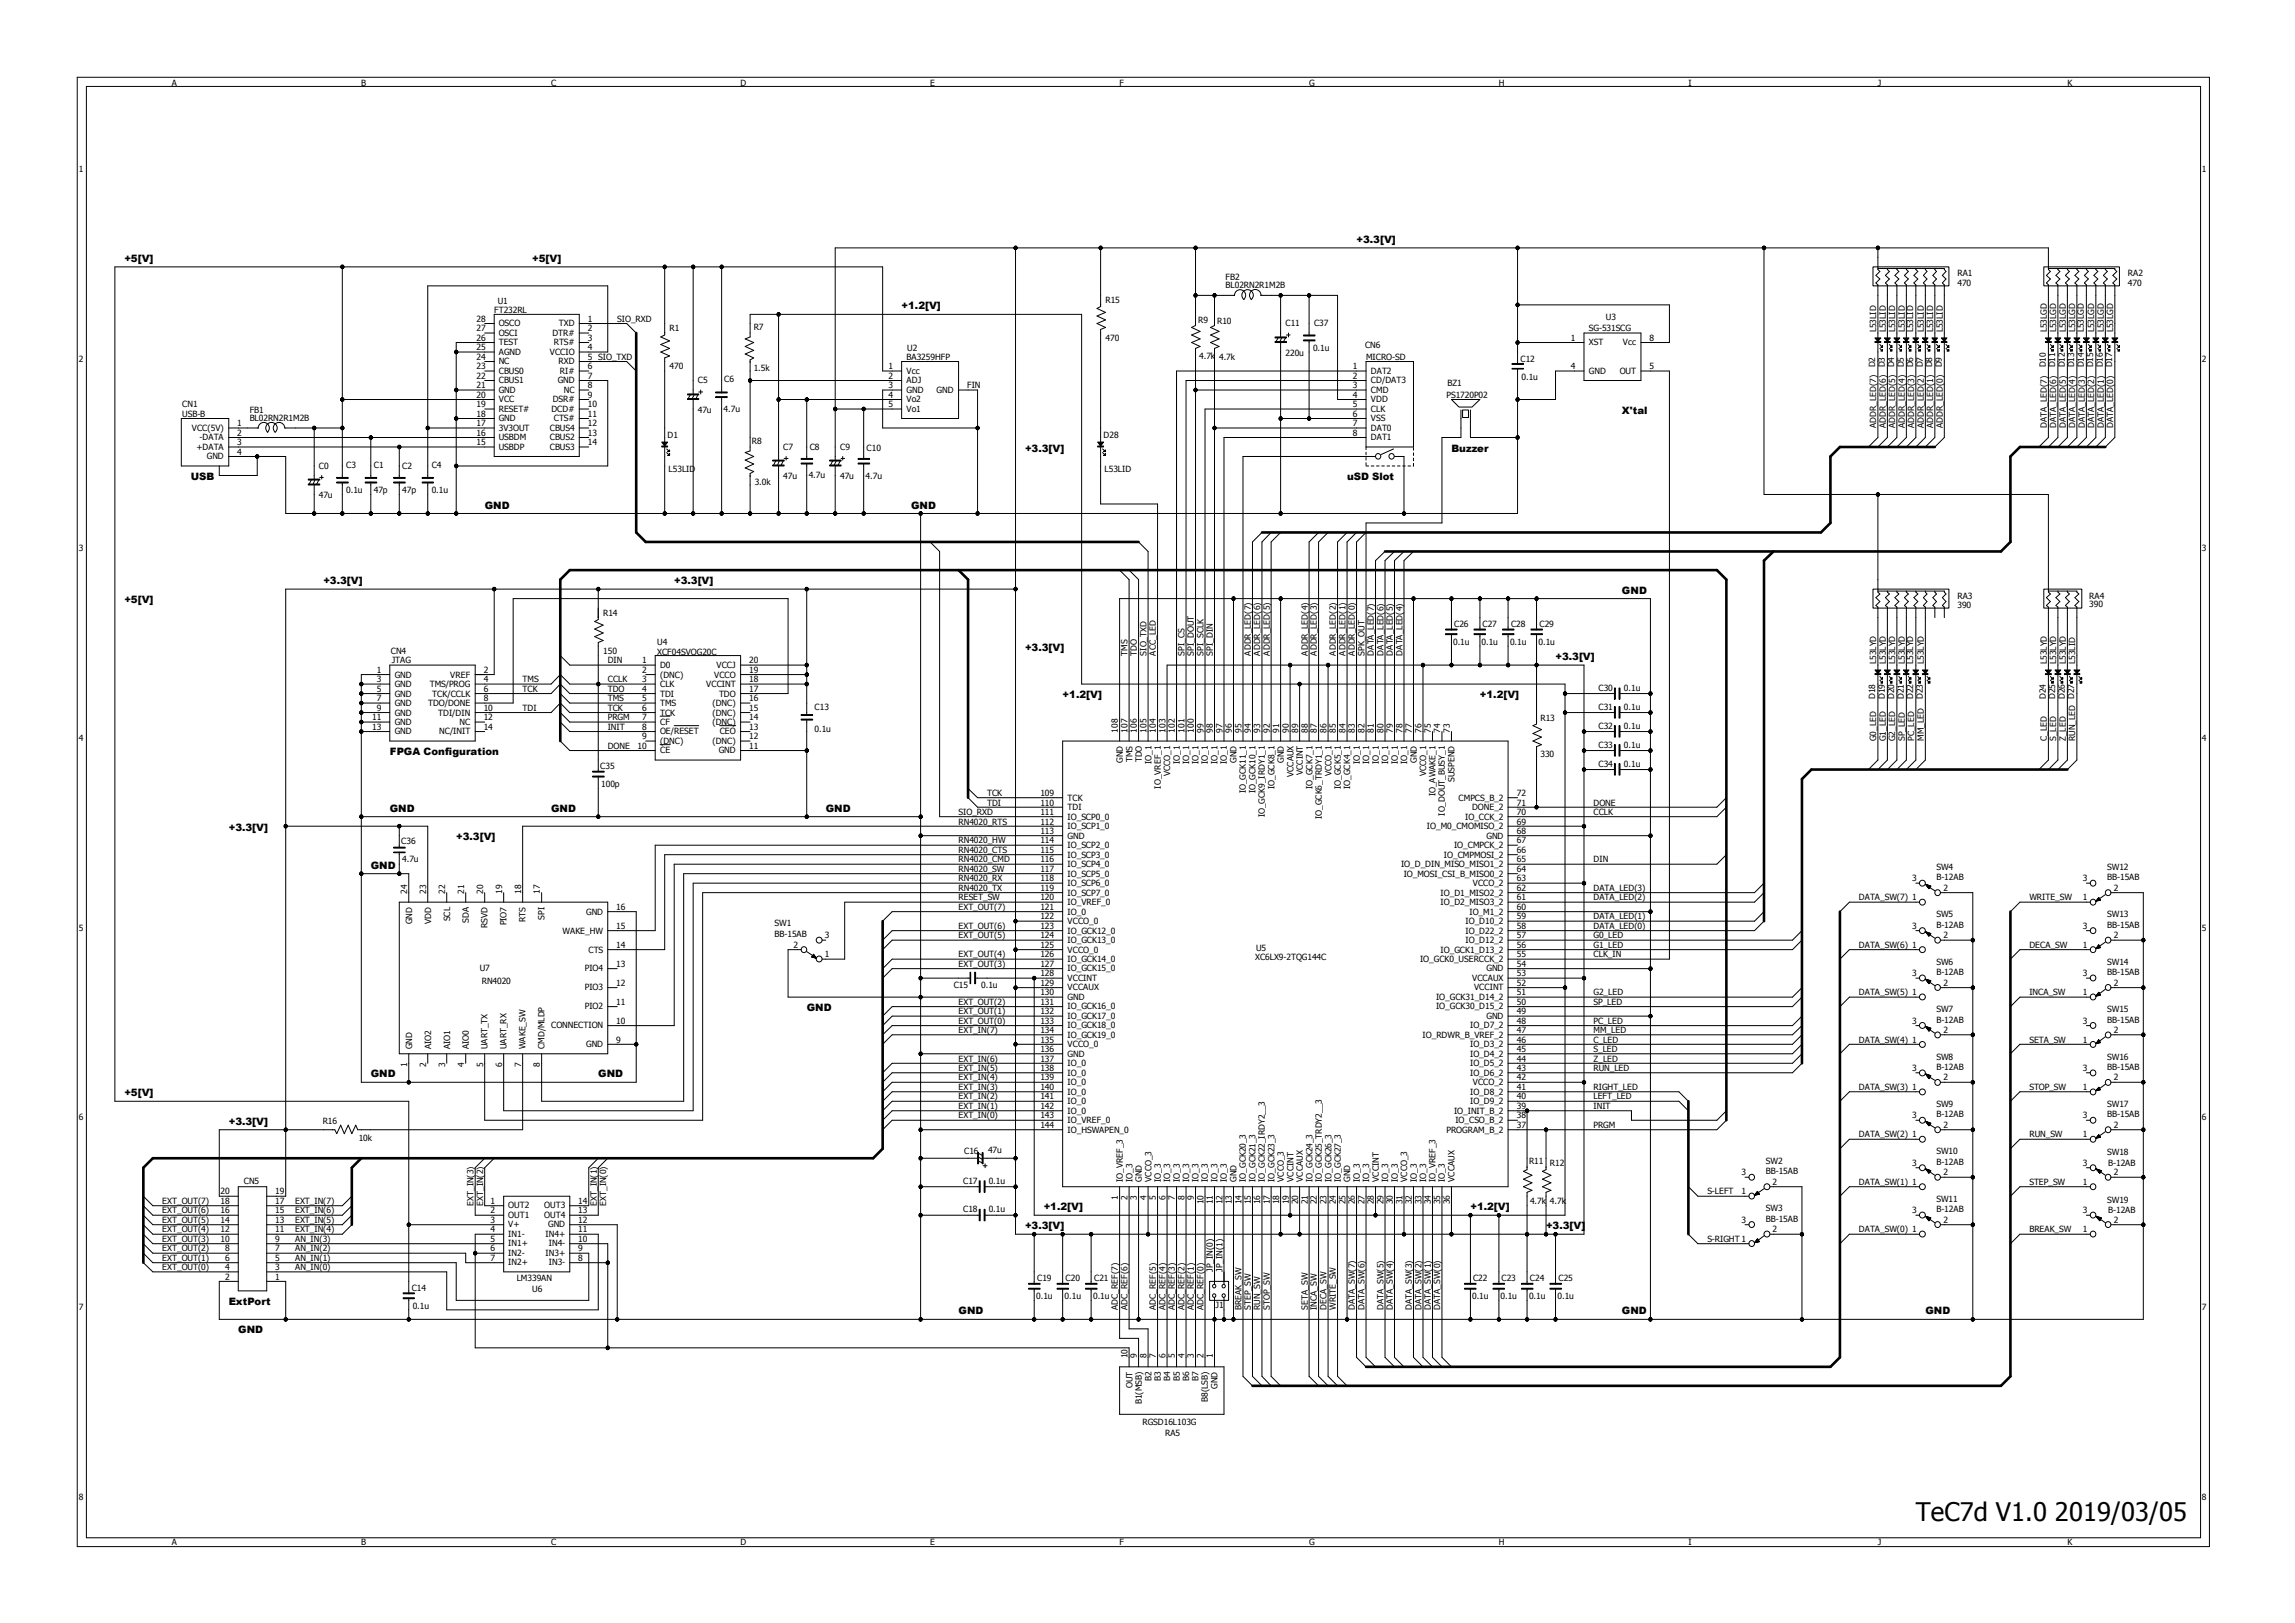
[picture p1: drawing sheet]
<svg xmlns="http://www.w3.org/2000/svg" width="297mm" height="210mm" viewBox="0 0 297 210" stroke-linecap="round" stroke-linejoin="round" font-family="sans-serif">
<defs><g id="words">
<text font-size="3.3" x="247.8" y="196.6">TeC7d V1.0 2019/03/05</text>
<g font-size="1.3">
<text x="16.1" y="33.9">+5[V]</text>
<text x="68.8" y="33.9">+5[V]</text>
<text x="175.5" y="31.4">+3.3[V]</text>
<text x="116.6" y="40">+1.2[V]</text>
<text x="209.8" y="53.5">X'tal</text>
<text x="132.6" y="58.4">+3.3[V]</text>
<text x="187.7" y="58.4">Buzzer</text>
<text x="24.7" y="62.1">USB</text>
<text x="62.7" y="65.7">GND</text>
<text x="117.9" y="65.7">GND</text>
<text x="174.2" y="62.1">uSD Slot</text>
<text x="16.1" y="78">+5[V]</text>
<text x="41.8" y="75.5">+3.3[V]</text>
<text x="87.2" y="75.5">+3.3[V]</text>
<text x="209.8" y="76.8">GND</text>
<text x="132.6" y="84.1">+3.3[V]</text>
<text x="201.2" y="85.3">+3.3[V]</text>
<text x="137.5" y="90.3">+1.2[V]</text>
<text x="191.4" y="90.3">+1.2[V]</text>
<text x="50.4" y="97.6">FPGA Configuration</text>
<text x="29.6" y="107.4">+3.3[V]</text>
<text x="50.4" y="104.9">GND</text>
<text x="71.3" y="104.9">GND</text>
<text x="106.8" y="104.9">GND</text>
<text x="48" y="112.3">GND</text>
<text x="59" y="108.6">+3.3[V]</text>
<text x="104.4" y="130.7">GND</text>
<text x="16.1" y="141.7">+5[V]</text>
<text x="48" y="139.3">GND</text>
<text x="77.4" y="139.3">GND</text>
<text x="29.6" y="145.4">+3.3[V]</text>
<text x="132.6" y="158.9">+3.3[V]</text>
<text x="135" y="156.5">+1.2[V]</text>
<text x="190.2" y="156.5">+1.2[V]</text>
<text x="200" y="158.9">+3.3[V]</text>
<text x="29.6" y="168.7">ExtPort</text>
<text x="30.8" y="172.4">GND</text>
<text x="124" y="169.9">GND</text>
<text x="209.8" y="169.9">GND</text>
<text x="249" y="169.9">GND</text>
</g>
<g font-size="1.1">
<text x="22.2" y="11.1">A</text>
<text x="46.7" y="11.1">B</text>
<text x="71.3" y="11.1">C</text>
<text x="95.8" y="11.1">D</text>
<text x="120.3" y="11.1">E</text>
<text x="144.8" y="11.1">F</text>
<text x="169.3" y="11.1">G</text>
<text x="193.9" y="11.1">H</text>
<text x="218.4" y="11.1">I</text>
<text x="242.9" y="11.1">J</text>
<text x="267.4" y="11.1">K</text>
<text x="10.2" y="22.2">1</text>
<text x="284.8" y="22.2">1</text>
<text x="253.2" y="35.7">RA1</text>
<text x="275.3" y="35.7">RA2</text>
<text x="61.6" y="41.6">28</text>
<text x="63.9" y="40.5">FT232RL</text>
<text x="64.4" y="39.3">U1</text>
<text x="76" y="41.6">1</text>
<text x="79.8" y="41.6">SIO_RXD</text>
<text x="143" y="39.2">R15</text>
<text x="155" y="41.7">R9</text>
<text x="157.4" y="41.8">R10</text>
<text x="158.5" y="37.3">BL02RN2R1M2B</text>
<text x="158.5" y="36.2">FB2</text>
<text x="207.7" y="41.4">U3</text>
<text x="253.2" y="37">470</text>
<text x="275.3" y="37">470</text>
<text x="10.2" y="46.7">2</text>
<text x="61.6" y="47.7">23</text>
<text x="61.6" y="46.5">24</text>
<text x="61.6" y="42.8">27</text>
<text x="61.6" y="45.3">25</text>
<text x="61.6" y="44.1">26</text>
<text x="64.5" y="45.9">AGND</text>
<text x="64.5" y="44.7">TEST</text>
<text x="64.5" y="47.1">NC</text>
<text x="64.5" y="43.4">OSCI</text>
<text x="64.5" y="42.2">OSCO</text>
<text x="71.1" y="45.9">VCCIO</text>
<text x="71.5" y="43.4">DTR#</text>
<text x="71.6" y="44.7">RTS#</text>
<text x="72.3" y="47.1">RXD</text>
<text x="72.3" y="42.2">TXD</text>
<text x="76" y="45.3">4</text>
<text x="76" y="42.8">2</text>
<text x="76" y="47.7">6</text>
<text x="76" y="44.1">3</text>
<text x="76" y="46.5">5 SIO_TXD</text>
<text x="86.6" y="47.7">470</text>
<text x="86.6" y="42.8">R1</text>
<text x="97.5" y="48">1.5k</text>
<text x="97.5" y="42.7">R7</text>
<text x="114.9" y="47.7">1</text>
<text x="117.3" y="46.5">BA3259HFP</text>
<text x="117.3" y="45.4">U2</text>
<text x="143" y="44.1">470</text>
<text x="155.1" y="46.4">4.7k 4.7k</text>
<text x="166.3" y="46">220u</text>
<text x="166.3" y="42.2">C11</text>
<text x="169.8" y="45.4">0.1u</text>
<text x="170" y="42.2">C37</text>
<text x="175" y="47.7">1</text>
<text x="176.6" y="45">CN6</text>
<text x="176.7" y="46.5">MICRO-SD</text>
<text x="196.7" y="46.7">C12</text>
<text x="203.2" y="44.1">1</text>
<text x="203.2" y="47.7">4</text>
<text x="205.5" y="44.7">XST</text>
<text x="205.5" y="42.8">SG-531SCG</text>
<text x="209.9" y="44.7">Vcc</text>
<text x="213.4" y="47.7">5</text>
<text x="213.4" y="44.1">8</text>
<text x="242.6" y="47.5" transform="rotate(-90 242.6 47.5)">D2</text>
<text x="242.7" y="43" transform="rotate(-90 242.7 43)">L53LID</text>
<text x="243.8" y="47.5" transform="rotate(-90 243.8 47.5)">D3</text>
<text x="243.9" y="43" transform="rotate(-90 243.9 43)">L53LID</text>
<text x="245" y="47.5" transform="rotate(-90 245 47.5)">D4</text>
<text x="245.2" y="43" transform="rotate(-90 245.2 43)">L53LID</text>
<text x="246.3" y="47.5" transform="rotate(-90 246.3 47.5)">D5</text>
<text x="246.4" y="43" transform="rotate(-90 246.4 43)">L53LID</text>
<text x="247.5" y="47.5" transform="rotate(-90 247.5 47.5)">D6</text>
<text x="247.5" y="43" transform="rotate(-90 247.5 43)">L53LID</text>
<text x="248.7" y="47.5" transform="rotate(-90 248.7 47.5)">D7</text>
<text x="248.8" y="43" transform="rotate(-90 248.8 43)">L53LID</text>
<text x="249.9" y="47.5" transform="rotate(-90 249.9 47.5)">D8</text>
<text x="250.1" y="43" transform="rotate(-90 250.1 43)">L53LID</text>
<text x="251.2" y="47.5" transform="rotate(-90 251.2 47.5)">D9</text>
<text x="251.3" y="43" transform="rotate(-90 251.3 43)">L53LID</text>
<text x="264.6" y="47.5" transform="rotate(-90 264.6 47.5)">D10</text>
<text x="264.8" y="43" transform="rotate(-90 264.8 43)">L53LGD</text>
<text x="265.9" y="47.5" transform="rotate(-90 265.9 47.5)">D11</text>
<text x="266" y="43" transform="rotate(-90 266 43)">L53LGD</text>
<text x="267.1" y="47.5" transform="rotate(-90 267.1 47.5)">D12</text>
<text x="267.2" y="43" transform="rotate(-90 267.2 43)">L53LGD</text>
<text x="268.3" y="47.5" transform="rotate(-90 268.3 47.5)">D13</text>
<text x="268.4" y="43" transform="rotate(-90 268.4 43)">L53LGD</text>
<text x="269.5" y="47.5" transform="rotate(-90 269.5 47.5)">D14</text>
<text x="269.5" y="43" transform="rotate(-90 269.5 43)">L53LGD</text>
<text x="270.8" y="47.5" transform="rotate(-90 270.8 47.5)">D15</text>
<text x="270.9" y="43" transform="rotate(-90 270.9 43)">L53LGD</text>
<text x="272" y="47.5" transform="rotate(-90 272 47.5)">D16</text>
<text x="272.1" y="43" transform="rotate(-90 272.1 43)">L53LGD</text>
<text x="273.2" y="47.5" transform="rotate(-90 273.2 47.5)">D17</text>
<text x="273.3" y="43" transform="rotate(-90 273.3 43)">L53LGD</text>
<text x="284.8" y="46.7">2</text>
<text x="23.6" y="53.8">USB-B</text>
<text x="23.6" y="52.6">CN1</text>
<text x="32.3" y="53.4">FB1</text>
<text x="61.6" y="53.8">18</text>
<text x="61.6" y="52.6">19</text>
<text x="61.6" y="50.2">21</text>
<text x="61.6" y="48.9">22</text>
<text x="61.6" y="51.4">20</text>
<text x="64.5" y="52">VCC</text>
<text x="64.5" y="53.3">RESET#</text>
<text x="64.5" y="50.8">GND</text>
<text x="64.5" y="49.6">CBUS1</text>
<text x="64.5" y="48.3">CBUS0</text>
<text x="71.3" y="53.3">DCD#</text>
<text x="71.5" y="52">DSR#</text>
<text x="72.1" y="49.6">GND</text>
<text x="72.4" y="48.3">RI#</text>
<text x="72.9" y="50.8">NC</text>
<text x="76" y="50.2">8</text>
<text x="76" y="48.9">7</text>
<text x="76" y="51.4">9</text>
<text x="76" y="52.6">10</text>
<text x="76" y="53.8">11</text>
<text x="90.3" y="53.4">47u</text>
<text x="90.3" y="49.6">C5</text>
<text x="93.6" y="53.3">4.7u</text>
<text x="93.7" y="49.4">C6</text>
<text x="114.9" y="48.9">2</text>
<text x="114.9" y="51.4">4</text>
<text x="114.9" y="52.6">5</text>
<text x="114.9" y="50.2">3</text>
<text x="117.3" y="48.3">Vcc</text>
<text x="117.3" y="49.6">ADJ</text>
<text x="117.3" y="52">Vo2</text>
<text x="117.3" y="53.3">Vo1</text>
<text x="117.3" y="50.8">GND</text>
<text x="121.2" y="50.8">GND</text>
<text x="125.1" y="50.2">FIN</text>
<text x="175" y="52.6">5</text>
<text x="175" y="50.2">3</text>
<text x="175" y="48.9">2</text>
<text x="175" y="53.8">6</text>
<text x="175" y="51.4">4</text>
<text x="177.3" y="52">VDD</text>
<text x="177.3" y="53.3">CLK</text>
<text x="177.3" y="50.8">CMD</text>
<text x="177.3" y="49.6">CD/DAT3</text>
<text x="177.3" y="48.3">DAT2</text>
<text x="187.1" y="51.4">PS1720P02</text>
<text x="187.2" y="50">BZ1</text>
<text x="196.8" y="49.1">0.1u</text>
<text x="205.5" y="48.3">GND</text>
<text x="209.5" y="48.3">OUT</text>
<text x="24.8" y="55.7">VCC(5V)</text>
<text x="25.4" y="58.2">+DATA</text>
<text x="25.8" y="56.9">-DATA</text>
<text x="26.8" y="59.4">GND</text>
<text x="30.7" y="56.3">2</text>
<text x="30.7" y="55.1">1</text>
<text x="30.7" y="57.5">3</text>
<text x="30.7" y="58.8">4</text>
<text x="32.3" y="54.5">BL02RN2R1M2B</text>
<text x="61.6" y="57.5">15</text>
<text x="61.6" y="56.3">16</text>
<text x="61.6" y="55.1">17</text>
<text x="64.5" y="58.2">USBDP</text>
<text x="64.5" y="56.9">USBDM</text>
<text x="64.5" y="55.7">3V3OUT</text>
<text x="64.5" y="54.5">GND</text>
<text x="71.1" y="55.7">CBUS4</text>
<text x="71.1" y="56.9">CBUS2</text>
<text x="71.1" y="58.2">CBUS3</text>
<text x="71.6" y="54.5">CTS#</text>
<text x="76" y="55.1">12</text>
<text x="76" y="56.3">13</text>
<text x="76" y="57.5">14</text>
<text x="86.4" y="56.7">D1</text>
<text x="97.2" y="57.4">R8</text>
<text x="101.3" y="58.2">C7</text>
<text x="104.7" y="58.2">C8</text>
<text x="108.7" y="58.2">C9</text>
<text x="112.1" y="58.3">C10</text>
<text x="142.7" y="56.7">D28</text>
<text x="175" y="56.3">8</text>
<text x="175" y="55.1">7</text>
<text x="177.3" y="54.5">VSS</text>
<text x="177.3" y="56.9">DAT1</text>
<text x="177.3" y="55.7">DAT0</text>
<text x="242.7" y="55.3" transform="rotate(-90 242.7 55.3)">ADDR_LED(7)</text>
<text x="243.9" y="55.3" transform="rotate(-90 243.9 55.3)">ADDR_LED(6)</text>
<text x="245.2" y="55.3" transform="rotate(-90 245.2 55.3)">ADDR_LED(5)</text>
<text x="246.4" y="55.3" transform="rotate(-90 246.4 55.3)">ADDR_LED(4)</text>
<text x="247.6" y="55.3" transform="rotate(-90 247.6 55.3)">ADDR_LED(3)</text>
<text x="248.8" y="55.3" transform="rotate(-90 248.8 55.3)">ADDR_LED(2)</text>
<text x="250.1" y="55.3" transform="rotate(-90 250.1 55.3)">ADDR_LED(1)</text>
<text x="251.3" y="55.3" transform="rotate(-90 251.3 55.3)">ADDR_LED(0)</text>
<text x="264.8" y="55.3" transform="rotate(-90 264.8 55.3)">DATA_LED(7)</text>
<text x="266" y="55.3" transform="rotate(-90 266 55.3)">DATA_LED(6)</text>
<text x="267.2" y="55.3" transform="rotate(-90 267.2 55.3)">DATA_LED(5)</text>
<text x="268.4" y="55.3" transform="rotate(-90 268.4 55.3)">DATA_LED(4)</text>
<text x="269.7" y="55.3" transform="rotate(-90 269.7 55.3)">DATA_LED(3)</text>
<text x="270.9" y="55.3" transform="rotate(-90 270.9 55.3)">DATA_LED(2)</text>
<text x="272.1" y="55.3" transform="rotate(-90 272.1 55.3)">DATA_LED(1)</text>
<text x="273.3" y="55.3" transform="rotate(-90 273.3 55.3)">DATA_LED(0)</text>
<text x="41.2" y="64.4">47u</text>
<text x="41.2" y="60.6">C0</text>
<text x="44.8" y="63.8">0.1u</text>
<text x="44.8" y="60.5">C3</text>
<text x="48.3" y="63.7">47p</text>
<text x="48.3" y="60.5">C1</text>
<text x="52" y="63.7">47p</text>
<text x="52" y="60.6">C2</text>
<text x="55.8" y="63.8">0.1u</text>
<text x="55.8" y="60.5">C4</text>
<text x="86.5" y="61">L53LID</text>
<text x="97.6" y="62.7">3.0k</text>
<text x="101.3" y="61.9">47u</text>
<text x="104.6" y="61.8">4.7u</text>
<text x="108.7" y="61.9">47u</text>
<text x="112" y="61.9">4.7u</text>
<text x="142.9" y="61">L53LID</text>
<text x="10.2" y="71.3">3</text>
<text x="284.8" y="71.3">3</text>
<text x="253.2" y="77.4">RA3</text>
<text x="270.3" y="77.4">RA4</text>
<text x="78" y="79.6">R14</text>
<text x="85" y="83.4">U4</text>
<text x="188" y="83.4">0.1u</text>
<text x="188.1" y="81.1">C26</text>
<text x="191.6" y="83.4">0.1u</text>
<text x="191.8" y="81.1">C27</text>
<text x="195.3" y="83.4">0.1u</text>
<text x="195.5" y="81.1">C28</text>
<text x="199" y="83.4">0.1u</text>
<text x="199.1" y="81.1">C29</text>
<text x="253.2" y="78.6">390</text>
<text x="270.3" y="78.5">390</text>
<text x="48.7" y="89.4">5</text>
<text x="48.7" y="88.2">3</text>
<text x="48.7" y="87">1</text>
<text x="50.5" y="84.5">CN4</text>
<text x="50.7" y="85.7">JTAG</text>
<text x="51.1" y="88.8">GND</text>
<text x="51.1" y="87.6">GND</text>
<text x="55.6" y="88.8">TMS/PROG</text>
<text x="58.2" y="87.6">VREF</text>
<text x="62.6" y="87">2</text>
<text x="62.6" y="89.4">6</text>
<text x="62.6" y="88.2">4</text>
<text x="67.6" y="88.2">TMS</text>
<text x="67.6" y="89.4">TCK</text>
<text x="78" y="84.5">150</text>
<text x="78.6" y="89.4">TDO</text>
<text x="78.6" y="88.2">CCLK</text>
<text x="78.6" y="85.7">DIN</text>
<text x="83.1" y="89.4">4</text>
<text x="83.1" y="85.7">1</text>
<text x="83.1" y="87">2</text>
<text x="83.1" y="88.2">3</text>
<text x="85" y="84.6">XCF04SVOG20C</text>
<text x="85.4" y="86.4">D0</text>
<text x="85.4" y="87.6">(DNC)</text>
<text x="85.4" y="88.8">CLK</text>
<text x="91.4" y="88.8">VCCINT</text>
<text x="92.4" y="87.6">VCCO</text>
<text x="92.7" y="86.4">VCCJ</text>
<text x="96.9" y="89.4">17</text>
<text x="96.9" y="87">19</text>
<text x="96.9" y="88.2">18</text>
<text x="96.9" y="85.7">20</text>
<text x="145.8" y="84.8" transform="rotate(-90 145.8 84.8)">TMS</text>
<text x="147.1" y="84.8" transform="rotate(-90 147.1 84.8)">TDO</text>
<text x="148.3" y="84.8" transform="rotate(-90 148.3 84.8)">SIO_TXD</text>
<text x="149.5" y="84.8" transform="rotate(-90 149.5 84.8)">ACC_LED</text>
<text x="153.2" y="84.8" transform="rotate(-90 153.2 84.8)">SPI_CS</text>
<text x="154.4" y="84.8" transform="rotate(-90 154.4 84.8)">SPI_DOUT</text>
<text x="155.7" y="84.8" transform="rotate(-90 155.7 84.8)">SPI_SCLK</text>
<text x="156.9" y="84.8" transform="rotate(-90 156.9 84.8)">SPI_DIN</text>
<text x="161.8" y="84.8" transform="rotate(-90 161.8 84.8)">ADDR_LED(7)</text>
<text x="163" y="84.8" transform="rotate(-90 163 84.8)">ADDR_LED(6)</text>
<text x="164.3" y="84.8" transform="rotate(-90 164.3 84.8)">ADDR_LED(5)</text>
<text x="169.2" y="84.8" transform="rotate(-90 169.2 84.8)">ADDR_LED(4)</text>
<text x="170.3" y="84.8" transform="rotate(-90 170.3 84.8)">ADDR_LED(3)</text>
<text x="172.8" y="84.8" transform="rotate(-90 172.8 84.8)">ADDR_LED(2)</text>
<text x="174" y="84.8" transform="rotate(-90 174 84.8)">ADDR_LED(1)</text>
<text x="175.3" y="84.8" transform="rotate(-90 175.3 84.8)">ADDR_LED(0)</text>
<text x="176.5" y="84.8" transform="rotate(-90 176.5 84.8)">SPK_OUT</text>
<text x="177.7" y="84.8" transform="rotate(-90 177.7 84.8)">DATA_LED(7)</text>
<text x="178.9" y="84.8" transform="rotate(-90 178.9 84.8)">DATA_LED(6)</text>
<text x="180.2" y="84.8" transform="rotate(-90 180.2 84.8)">DATA_LED(5)</text>
<text x="181.4" y="84.8" transform="rotate(-90 181.4 84.8)">DATA_LED(4)</text>
<text x="206.8" y="89.3">C30</text>
<text x="210.1" y="89.3">0.1u</text>
<text x="242.7" y="85.9" transform="rotate(-90 242.7 85.9)">L53LYD</text>
<text x="243.9" y="85.9" transform="rotate(-90 243.9 85.9)">L53LYD</text>
<text x="245.2" y="85.9" transform="rotate(-90 245.2 85.9)">L53LYD</text>
<text x="246.4" y="85.9" transform="rotate(-90 246.4 85.9)">L53LYD</text>
<text x="247.5" y="85.9" transform="rotate(-90 247.5 85.9)">L53LYD</text>
<text x="248.8" y="85.9" transform="rotate(-90 248.8 85.9)">L53LYD</text>
<text x="264.8" y="85.9" transform="rotate(-90 264.8 85.9)">L53LYD</text>
<text x="266" y="85.9" transform="rotate(-90 266 85.9)">L53LYD</text>
<text x="267.2" y="85.9" transform="rotate(-90 267.2 85.9)">L53LYD</text>
<text x="268.4" y="85.9" transform="rotate(-90 268.4 85.9)">L53LID</text>
<text x="10.2" y="95.8">4</text>
<text x="48.1" y="94.3">13</text>
<text x="48.1" y="93.1">11</text>
<text x="48.7" y="91.9">9</text>
<text x="48.7" y="90.6">7</text>
<text x="51.1" y="94.9">GND</text>
<text x="51.1" y="93.7">GND</text>
<text x="51.1" y="92.5">GND</text>
<text x="51.1" y="91.3">GND</text>
<text x="51.1" y="90">GND</text>
<text x="55.4" y="91.3">TDO/DONE</text>
<text x="55.9" y="90">TCK/CCLK</text>
<text x="56.7" y="92.5">TDI/DIN</text>
<text x="56.8" y="94.9">NC/INIT</text>
<text x="59.4" y="93.7">NC</text>
<text x="62.6" y="93.1">12</text>
<text x="62.6" y="94.3">14</text>
<text x="62.6" y="90.6">8</text>
<text x="62.6" y="91.9">10</text>
<text x="67.6" y="91.9">TDI</text>
<text x="78.6" y="90.6">TMS</text>
<text x="78.6" y="91.9">TCK</text>
<text x="78.6" y="94.3">INIT</text>
<text x="78.6" y="93.1">PRGM</text>
<text x="83.1" y="91.9">6</text>
<text x="83.1" y="90.6">5</text>
<text x="83.1" y="95.5">9</text>
<text x="83.1" y="94.3">8</text>
<text x="83.1" y="93.1">7</text>
<text x="85.4" y="90">TDI</text>
<text x="85.4" y="92.5">TCK</text>
<text x="85.4" y="91.3">TMS</text>
<text x="85.4" y="94.9">OE/RESET</text>
<text x="85.4" y="93.7">CF</text>
<text x="92.2" y="93.7">(DNC)</text>
<text x="92.2" y="92.5">(DNC)</text>
<text x="92.2" y="91.3">(DNC)</text>
<text x="93" y="90">TDO</text>
<text x="93.1" y="94.9">CEO</text>
<text x="96.9" y="94.3">13</text>
<text x="96.9" y="95.5">12</text>
<text x="96.9" y="93.1">14</text>
<text x="96.9" y="91.9">15</text>
<text x="96.9" y="90.6">16</text>
<text x="105.4" y="94.6">0.1u</text>
<text x="105.4" y="91.7">C13</text>
<text x="144.6" y="94.7" transform="rotate(-90 144.6 94.7)">108</text>
<text x="145.8" y="94.7" transform="rotate(-90 145.8 94.7)">107</text>
<text x="147.1" y="94.7" transform="rotate(-90 147.1 94.7)">106</text>
<text x="148.3" y="94.7" transform="rotate(-90 148.3 94.7)">105</text>
<text x="149.5" y="94.7" transform="rotate(-90 149.5 94.7)">104</text>
<text x="150.7" y="94.7" transform="rotate(-90 150.7 94.7)">103</text>
<text x="152" y="94.7" transform="rotate(-90 152 94.7)">102</text>
<text x="153.2" y="94.7" transform="rotate(-90 153.2 94.7)">101</text>
<text x="154.4" y="94.7" transform="rotate(-90 154.4 94.7)">100</text>
<text x="155.7" y="94.7" transform="rotate(-90 155.7 94.7)">99</text>
<text x="156.9" y="94.7" transform="rotate(-90 156.9 94.7)">98</text>
<text x="158.1" y="94.7" transform="rotate(-90 158.1 94.7)">97</text>
<text x="159.3" y="94.7" transform="rotate(-90 159.3 94.7)">96</text>
<text x="160.6" y="94.7" transform="rotate(-90 160.6 94.7)">95</text>
<text x="161.8" y="94.7" transform="rotate(-90 161.8 94.7)">94</text>
<text x="163" y="94.7" transform="rotate(-90 163 94.7)">93</text>
<text x="164.3" y="94.7" transform="rotate(-90 164.3 94.7)">92</text>
<text x="165.5" y="94.7" transform="rotate(-90 165.5 94.7)">91</text>
<text x="166.7" y="94.7" transform="rotate(-90 166.7 94.7)">90</text>
<text x="167.9" y="94.7" transform="rotate(-90 167.9 94.7)">89</text>
<text x="169.2" y="94.7" transform="rotate(-90 169.2 94.7)">88</text>
<text x="170.3" y="94.7" transform="rotate(-90 170.3 94.7)">87</text>
<text x="171.6" y="94.7" transform="rotate(-90 171.6 94.7)">86</text>
<text x="172.8" y="94.7" transform="rotate(-90 172.8 94.7)">85</text>
<text x="174" y="94.7" transform="rotate(-90 174 94.7)">84</text>
<text x="175.3" y="94.7" transform="rotate(-90 175.3 94.7)">83</text>
<text x="176.5" y="94.7" transform="rotate(-90 176.5 94.7)">82</text>
<text x="177.7" y="94.7" transform="rotate(-90 177.7 94.7)">81</text>
<text x="178.9" y="94.7" transform="rotate(-90 178.9 94.7)">80</text>
<text x="180.2" y="94.7" transform="rotate(-90 180.2 94.7)">79</text>
<text x="181.4" y="94.7" transform="rotate(-90 181.4 94.7)">78</text>
<text x="182.6" y="94.7" transform="rotate(-90 182.6 94.7)">77</text>
<text x="183.9" y="94.7" transform="rotate(-90 183.9 94.7)">76</text>
<text x="185.1" y="94.7" transform="rotate(-90 185.1 94.7)">75</text>
<text x="186.3" y="94.7" transform="rotate(-90 186.3 94.7)">74</text>
<text x="187.5" y="94.7" transform="rotate(-90 187.5 94.7)">73</text>
<text x="199.3" y="93.2">R13</text>
<text x="206.8" y="94.2">C32</text>
<text x="206.8" y="91.7">C31</text>
<text x="210.1" y="94.2">0.1u</text>
<text x="210.1" y="91.7">0.1u</text>
<text x="242.6" y="90.4" transform="rotate(-90 242.6 90.4)">D18</text>
<text x="242.7" y="95.8" transform="rotate(-90 242.7 95.8)">G0_LED</text>
<text x="243.8" y="90.4" transform="rotate(-90 243.8 90.4)">D19</text>
<text x="243.9" y="95.8" transform="rotate(-90 243.9 95.8)">G1_LED</text>
<text x="245" y="90.4" transform="rotate(-90 245 90.4)">D20</text>
<text x="245.2" y="95.8" transform="rotate(-90 245.2 95.8)">G2_LED</text>
<text x="246.3" y="90.4" transform="rotate(-90 246.3 90.4)">D21</text>
<text x="246.4" y="95.8" transform="rotate(-90 246.4 95.8)">SP_LED</text>
<text x="247.5" y="90.4" transform="rotate(-90 247.5 90.4)">D22</text>
<text x="247.6" y="95.8" transform="rotate(-90 247.6 95.8)">PC_LED</text>
<text x="248.7" y="90.4" transform="rotate(-90 248.7 90.4)">D23</text>
<text x="248.8" y="95.8" transform="rotate(-90 248.8 95.8)">MM_LED</text>
<text x="264.6" y="90.4" transform="rotate(-90 264.6 90.4)">D24</text>
<text x="264.8" y="95.8" transform="rotate(-90 264.8 95.8)">C_LED</text>
<text x="265.9" y="90.4" transform="rotate(-90 265.9 90.4)">D25</text>
<text x="266" y="95.8" transform="rotate(-90 266 95.8)">S_LED</text>
<text x="267.1" y="90.4" transform="rotate(-90 267.1 90.4)">D26</text>
<text x="267.2" y="95.8" transform="rotate(-90 267.2 95.8)">Z_LED</text>
<text x="268.3" y="90.4" transform="rotate(-90 268.3 90.4)">D27</text>
<text x="268.4" y="95.8" transform="rotate(-90 268.4 95.8)">RUN_LED</text>
<text x="284.8" y="95.8">4</text>
<text x="77.6" y="99.4">C35</text>
<text x="77.8" y="101.7">100p</text>
<text x="78.6" y="96.8">DONE</text>
<text x="82.5" y="96.8">10</text>
<text x="85.4" y="97.4">CE</text>
<text x="85.4" y="96.1">(DNC)</text>
<text x="92.2" y="96.1">(DNC)</text>
<text x="93" y="97.4">GND</text>
<text x="96.9" y="96.8">11</text>
<text x="145.2" y="98.6" transform="rotate(-90 145.2 98.6)">GND</text>
<text x="146.5" y="98.5" transform="rotate(-90 146.5 98.5)">TMS</text>
<text x="147.7" y="98.6" transform="rotate(-90 147.7 98.6)">TDO</text>
<text x="148.9" y="98.8" transform="rotate(-90 148.9 98.8)">IO_1</text>
<text x="150.2" y="101.9" transform="rotate(-90 150.2 101.9)">IO_VREF_1</text>
<text x="151.4" y="100.4" transform="rotate(-90 151.4 100.4)">VCCO_1</text>
<text x="152.6" y="98.8" transform="rotate(-90 152.6 98.8)">IO_1</text>
<text x="153.8" y="98.8" transform="rotate(-90 153.8 98.8)">IO_1</text>
<text x="155" y="98.8" transform="rotate(-90 155 98.8)">IO_1</text>
<text x="156.3" y="98.8" transform="rotate(-90 156.3 98.8)">IO_1</text>
<text x="157.5" y="98.8" transform="rotate(-90 157.5 98.8)">IO_1</text>
<text x="158.7" y="98.8" transform="rotate(-90 158.7 98.8)">IO_1</text>
<text x="159.9" y="98.6" transform="rotate(-90 159.9 98.6)">GND</text>
<text x="164.8" y="102" transform="rotate(-90 164.8 102)">IO_GCK8_1</text>
<text x="166.1" y="98.6" transform="rotate(-90 166.1 98.6)">GND</text>
<text x="167.3" y="100.5" transform="rotate(-90 167.3 100.5)">VCCAUX</text>
<text x="168.5" y="100.2" transform="rotate(-90 168.5 100.2)">VCCINT</text>
<text x="169.8" y="102" transform="rotate(-90 169.8 102)">IO_GCK7_1</text>
<text x="172.2" y="100.4" transform="rotate(-90 172.2 100.4)">VCCO_1</text>
<text x="173.4" y="102" transform="rotate(-90 173.4 102)">IO_GCK5_1</text>
<text x="174.7" y="102" transform="rotate(-90 174.7 102)">IO_GCK4_1</text>
<text x="175.9" y="98.8" transform="rotate(-90 175.9 98.8)">IO_1</text>
<text x="177.1" y="98.8" transform="rotate(-90 177.1 98.8)">IO_1</text>
<text x="178.4" y="98.8" transform="rotate(-90 178.4 98.8)">IO_1</text>
<text x="179.6" y="98.8" transform="rotate(-90 179.6 98.8)">IO_1</text>
<text x="180.8" y="98.8" transform="rotate(-90 180.8 98.8)">IO_1</text>
<text x="182" y="98.8" transform="rotate(-90 182 98.8)">IO_1</text>
<text x="183.3" y="98.6" transform="rotate(-90 183.3 98.6)">GND</text>
<text x="184.5" y="100.4" transform="rotate(-90 184.5 100.4)">VCCO_1</text>
<text x="188.1" y="101.1" transform="rotate(-90 188.1 101.1)">SUSPEND</text>
<text x="199.3" y="97.9">330</text>
<text x="206.8" y="96.6">C33</text>
<text x="206.8" y="99.1">C34</text>
<text x="210.1" y="96.6">0.1u</text>
<text x="210.1" y="99.1">0.1u</text>
<text x="124" y="105.4">SIO_RXD</text>
<text x="124" y="106.6">RN4020_RTS</text>
<text x="127.7" y="102.9">TCK</text>
<text x="127.7" y="104.1">TDI</text>
<text x="134.6" y="102.9">109</text>
<text x="134.6" y="104.1">110</text>
<text x="134.6" y="106.6">112</text>
<text x="134.6" y="105.4">111</text>
<text x="134.6" y="107.8">113</text>
<text x="138.1" y="103.5">TCK</text>
<text x="138.1" y="104.7">TDI</text>
<text x="138.1" y="107.2">IO_SCP1_0</text>
<text x="138.1" y="106">IO_SCP0_0</text>
<text x="161.2" y="102.6" transform="rotate(-90 161.2 102.6)">IO_GCK11_1</text>
<text x="162.4" y="102.6" transform="rotate(-90 162.4 102.6)">IO_GCK10_1</text>
<text x="163.6" y="105.7" transform="rotate(-90 163.6 105.7)">IO_GCK9_IRDY1_1</text>
<text x="171" y="105.9" transform="rotate(-90 171 105.9)">IO_GCK6_TRDY1_1</text>
<text x="184.6" y="107.2">IO_M0_CMOMISO_2</text>
<text x="185.7" y="103" transform="rotate(-90 185.7 103)">IO_AWAKE_1</text>
<text x="186.9" y="105.5" transform="rotate(-90 186.9 105.5)">IO_DOUT_BUSY_1</text>
<text x="188.7" y="103.5">CMPCS_B_2</text>
<text x="189.5" y="106">IO_CCK_2</text>
<text x="190.4" y="104.7">DONE_2</text>
<text x="196.2" y="104.1">71</text>
<text x="196.2" y="106.6">69</text>
<text x="196.2" y="105.4">70</text>
<text x="196.2" y="107.8">68</text>
<text x="196.2" y="102.9">72</text>
<text x="206.1" y="105.4">CCLK</text>
<text x="206.1" y="104.1">DONE</text>
<text x="51.9" y="109.1">C36</text>
<text x="52" y="111.5">4.7u</text>
<text x="124" y="109">RN4020_HW</text>
<text x="124" y="110.2">RN4020_CTS</text>
<text x="124" y="111.5">RN4020_CMD</text>
<text x="124" y="112.7">RN4020_SW</text>
<text x="124" y="113.9">RN4020_RX</text>
<text x="134.6" y="113.9">118</text>
<text x="134.6" y="112.7">117</text>
<text x="134.6" y="111.5">116</text>
<text x="134.6" y="110.2">115</text>
<text x="134.6" y="109">114</text>
<text x="138.1" y="113.3">IO_SCP5_0</text>
<text x="138.1" y="112.1">IO_SCP4_0</text>
<text x="138.1" y="110.9">IO_SCP3_0</text>
<text x="138.1" y="109.6">IO_SCP2_0</text>
<text x="138.1" y="108.4">GND</text>
<text x="181.2" y="112.1">IO_D_DIN_MISO_MISO1_2</text>
<text x="181.6" y="113.3">IO_MOSI_CSI_B_MISO0_2</text>
<text x="186.8" y="110.9">IO_CMPMOSI_2</text>
<text x="188.1" y="109.6">IO_CMPCK_2</text>
<text x="192.3" y="108.4">GND</text>
<text x="196.2" y="113.9">63</text>
<text x="196.2" y="109">67</text>
<text x="196.2" y="112.7">64</text>
<text x="196.2" y="111.5">65</text>
<text x="196.2" y="110.2">66</text>
<text x="206.1" y="111.5">DIN</text>
<text x="247.4" y="113.9">3</text>
<text x="250.5" y="113.8">B-12AB</text>
<text x="250.5" y="112.5">SW4</text>
<text x="269.4" y="113.9">3</text>
<text x="272.6" y="113.8">BB-15AB</text>
<text x="272.6" y="112.5">SW12</text>
<text x="52.7" y="115.5" transform="rotate(-90 52.7 115.5)">24</text>
<text x="53.3" y="119.5" transform="rotate(-90 53.3 119.5)">GND</text>
<text x="55.1" y="115.5" transform="rotate(-90 55.1 115.5)">23</text>
<text x="55.8" y="119.5" transform="rotate(-90 55.8 119.5)">VDD</text>
<text x="57.6" y="115.5" transform="rotate(-90 57.6 115.5)">22</text>
<text x="58.2" y="119.1" transform="rotate(-90 58.2 119.1)">SCL</text>
<text x="60" y="115.5" transform="rotate(-90 60 115.5)">21</text>
<text x="60.7" y="119.3" transform="rotate(-90 60.7 119.3)">SDA</text>
<text x="62.5" y="115.5" transform="rotate(-90 62.5 115.5)">20</text>
<text x="64.9" y="115.5" transform="rotate(-90 64.9 115.5)">19</text>
<text x="65.5" y="119.6" transform="rotate(-90 65.5 119.6)">PIO7</text>
<text x="67.4" y="115.5" transform="rotate(-90 67.4 115.5)">18</text>
<text x="68" y="119.2" transform="rotate(-90 68 119.2)">RTS</text>
<text x="69.8" y="115.5" transform="rotate(-90 69.8 115.5)">17</text>
<text x="70.4" y="118.9" transform="rotate(-90 70.4 118.9)">SPI</text>
<text x="75.8" y="118.2">GND</text>
<text x="79.7" y="117.6">16</text>
<text x="100.2" y="119.7">SW1</text>
<text x="124" y="116.4">RESET_SW</text>
<text x="124" y="117.6">EXT_OUT(7)</text>
<text x="124" y="115.1">RN4020_TX</text>
<text x="134.6" y="118.8">122</text>
<text x="134.6" y="117.6">121</text>
<text x="134.6" y="116.4">120</text>
<text x="134.6" y="115.1">119</text>
<text x="138.1" y="119.5">VCCO_0</text>
<text x="138.1" y="118.2">IO_0</text>
<text x="138.1" y="117">IO_VREF_0</text>
<text x="138.1" y="115.8">IO_SCP7_0</text>
<text x="138.1" y="114.6">IO_SCP6_0</text>
<text x="186.4" y="115.8">IO_D1_MISO2_2</text>
<text x="186.4" y="117">IO_D2_MISO3_2</text>
<text x="189.6" y="119.5">IO_D10_2</text>
<text x="190.1" y="118.2">IO_M1_2</text>
<text x="190.5" y="114.6">VCCO_2</text>
<text x="196.2" y="118.8">59</text>
<text x="196.2" y="117.6">60</text>
<text x="196.2" y="115.1">62</text>
<text x="196.2" y="116.4">61</text>
<text x="206.1" y="115.1">DATA_LED(3)</text>
<text x="206.1" y="116.4">DATA_LED(2)</text>
<text x="206.1" y="118.8">DATA_LED(1)</text>
<text x="240.5" y="116.4">DATA_SW(7) 1</text>
<text x="250.5" y="119.9">B-12AB</text>
<text x="250.5" y="118.6">SW5</text>
<text x="251.4" y="115.1">2</text>
<text x="262.5" y="116.4">WRITE_SW</text>
<text x="269.4" y="116.4">1</text>
<text x="272.6" y="119.9">BB-15AB</text>
<text x="272.6" y="118.6">SW13</text>
<text x="273.4" y="115.1">2</text>
<text x="10.2" y="120.3">5</text>
<text x="62.1" y="125.6">U7</text>
<text x="63.1" y="120" transform="rotate(-90 63.1 120)">RSVD</text>
<text x="72.8" y="120.7">WAKE_HW</text>
<text x="75.6" y="125.6">PIO4</text>
<text x="76.1" y="123.1">CTS</text>
<text x="79.7" y="122.5">14</text>
<text x="79.7" y="120.1">15</text>
<text x="79.7" y="125">13</text>
<text x="100.2" y="121.2">BB-15AB</text>
<text x="102.7" y="122.5">2</text>
<text x="106.7" y="121.3">3</text>
<text x="106.7" y="123.7">1</text>
<text x="124" y="125">EXT_OUT(3)</text>
<text x="124" y="121.3">EXT_OUT(5)</text>
<text x="124" y="123.7">EXT_OUT(4)</text>
<text x="124" y="120.1">EXT_OUT(6)</text>
<text x="134.6" y="122.5">125</text>
<text x="134.6" y="125">127</text>
<text x="134.6" y="123.7">126</text>
<text x="134.6" y="121.3">124</text>
<text x="134.6" y="120.1">123</text>
<text x="138.1" y="123.1">VCCO_0</text>
<text x="138.1" y="125.6">IO_GCK15_0</text>
<text x="138.1" y="124.3">IO_GCK14_0</text>
<text x="138.1" y="121.9">IO_GCK13_0</text>
<text x="138.1" y="120.7">IO_GCK12_0</text>
<text x="162.3" y="124.1">XC6LX9-2TQG144C</text>
<text x="162.5" y="122.9">U5</text>
<text x="183.7" y="124.3">IO_GCK0_USERCCK_2</text>
<text x="186.4" y="123.1">IO_GCK1_D13_2</text>
<text x="189.6" y="120.7">IO_D22_2</text>
<text x="189.6" y="121.9">IO_D12_2</text>
<text x="192.3" y="125.6">GND</text>
<text x="196.2" y="120.1">58</text>
<text x="196.2" y="121.3">57</text>
<text x="196.2" y="123.7">55</text>
<text x="196.2" y="122.5">56</text>
<text x="196.2" y="125">54</text>
<text x="206.1" y="120.1">DATA_LED(0)</text>
<text x="206.1" y="121.3">G0_LED</text>
<text x="206.1" y="122.5">G1_LED</text>
<text x="206.1" y="123.7">CLK_IN</text>
<text x="240.5" y="122.5">DATA_SW(6) 1</text>
<text x="247.4" y="120.1">3</text>
<text x="250.5" y="124.7">SW6</text>
<text x="251.4" y="121.3">2</text>
<text x="262.5" y="122.5">DECA_SW</text>
<text x="269.4" y="120.1">3</text>
<text x="269.4" y="122.5">1</text>
<text x="272.6" y="124.7">SW14</text>
<text x="273.4" y="121.3">2</text>
<text x="284.8" y="120.3">5</text>
<text x="62.3" y="127.2">RN4020</text>
<text x="75.6" y="130.5">PIO2</text>
<text x="75.6" y="128">PIO3</text>
<text x="79.7" y="129.9">11</text>
<text x="79.7" y="127.4">12</text>
<text x="123.4" y="127.7">C15</text>
<text x="124" y="131.1">EXT_OUT(1)</text>
<text x="124" y="129.9">EXT_OUT(2)</text>
<text x="126.9" y="127.7">0.1u</text>
<text x="134.6" y="127.4">129</text>
<text x="134.6" y="126.2">128</text>
<text x="134.6" y="131.1">132</text>
<text x="134.6" y="129.9">131</text>
<text x="134.6" y="128.7">130</text>
<text x="138.1" y="128">VCCAUX</text>
<text x="138.1" y="126.8">VCCINT</text>
<text x="138.1" y="131.7">IO_GCK17_0</text>
<text x="138.1" y="130.5">IO_GCK16_0</text>
<text x="138.1" y="129.2">GND</text>
<text x="185.8" y="129.2">IO_GCK31_D14_2</text>
<text x="185.8" y="130.5">IO_GCK30_D15_2</text>
<text x="190.4" y="126.8">VCCAUX</text>
<text x="190.7" y="128">VCCINT</text>
<text x="192.3" y="131.7">GND</text>
<text x="196.2" y="128.7">51</text>
<text x="196.2" y="129.9">50</text>
<text x="196.2" y="131.1">49</text>
<text x="196.2" y="126.2">53</text>
<text x="196.2" y="127.4">52</text>
<text x="206.1" y="128.7">G2_LED</text>
<text x="206.1" y="129.9">SP_LED</text>
<text x="240.5" y="128.7">DATA_SW(5) 1</text>
<text x="247.4" y="126.2">3</text>
<text x="250.5" y="126.1">B-12AB</text>
<text x="250.5" y="130.9">SW7</text>
<text x="251.4" y="127.4">2</text>
<text x="262.5" y="128.7">INCA_SW</text>
<text x="269.4" y="126.2">3</text>
<text x="269.4" y="128.7">1</text>
<text x="272.6" y="126.1">BB-15AB</text>
<text x="272.6" y="130.9">SW15</text>
<text x="273.4" y="127.4">2</text>
<text x="52.7" y="137.9" transform="rotate(-90 52.7 137.9)">1</text>
<text x="53.3" y="135.6" transform="rotate(-90 53.3 135.6)">GND</text>
<text x="55.1" y="137.9" transform="rotate(-90 55.1 137.9)">2</text>
<text x="55.8" y="135.6" transform="rotate(-90 55.8 135.6)">AIO2</text>
<text x="57.6" y="137.9" transform="rotate(-90 57.6 137.9)">3</text>
<text x="58.2" y="135.6" transform="rotate(-90 58.2 135.6)">AIO1</text>
<text x="60" y="137.9" transform="rotate(-90 60 137.9)">4</text>
<text x="60.7" y="135.6" transform="rotate(-90 60.7 135.6)">AIO0</text>
<text x="62.5" y="137.9" transform="rotate(-90 62.5 137.9)">5</text>
<text x="63.1" y="135.6" transform="rotate(-90 63.1 135.6)">UART_TX</text>
<text x="64.9" y="137.9" transform="rotate(-90 64.9 137.9)">6</text>
<text x="65.5" y="135.6" transform="rotate(-90 65.5 135.6)">UART_RX</text>
<text x="67.4" y="137.9" transform="rotate(-90 67.4 137.9)">7</text>
<text x="68" y="135.6" transform="rotate(-90 68 135.6)">WAKE_SW</text>
<text x="69.8" y="137.9" transform="rotate(-90 69.8 137.9)">8</text>
<text x="70.4" y="135.6" transform="rotate(-90 70.4 135.6)">CMD/MLDP</text>
<text x="71.3" y="132.9">CONNECTION</text>
<text x="75.8" y="135.4">GND</text>
<text x="79.7" y="132.3">10</text>
<text x="79.7" y="134.8">9</text>
<text x="124" y="137.2">EXT_IN(6)</text>
<text x="124" y="133.6">EXT_IN(7)</text>
<text x="124" y="132.3">EXT_OUT(0)</text>
<text x="134.6" y="134.8">135</text>
<text x="134.6" y="137.2">137</text>
<text x="134.6" y="133.6">134</text>
<text x="134.6" y="132.3">133</text>
<text x="134.6" y="136">136</text>
<text x="138.1" y="135.4">VCCO_0</text>
<text x="138.1" y="137.8">IO_0</text>
<text x="138.1" y="134.2">IO_GCK19_0</text>
<text x="138.1" y="132.9">IO_GCK18_0</text>
<text x="138.1" y="136.6">GND</text>
<text x="184" y="134.2">IO_RDWR_B_VREF_2</text>
<text x="190.2" y="132.9">IO_D7_2</text>
<text x="190.2" y="135.4">IO_D3_2</text>
<text x="190.2" y="136.6">IO_D4_2</text>
<text x="190.2" y="137.8">IO_D5_2</text>
<text x="196.2" y="133.6">47</text>
<text x="196.2" y="132.3">48</text>
<text x="196.2" y="134.8">46</text>
<text x="196.2" y="136">45</text>
<text x="196.2" y="137.2">44</text>
<text x="206.1" y="132.3">PC_LED</text>
<text x="206.1" y="133.6">MM_LED</text>
<text x="206.1" y="134.8">C_LED</text>
<text x="206.1" y="136">S_LED</text>
<text x="206.1" y="137.2">Z_LED</text>
<text x="240.5" y="134.8">DATA_SW(4) 1</text>
<text x="247.4" y="132.3">3</text>
<text x="250.5" y="132.2">B-12AB</text>
<text x="250.5" y="137">SW8</text>
<text x="251.4" y="133.6">2</text>
<text x="262.5" y="134.8">SETA_SW</text>
<text x="269.4" y="132.3">3</text>
<text x="269.4" y="134.8">1</text>
<text x="272.6" y="132.2">BB-15AB</text>
<text x="272.6" y="137">SW16</text>
<text x="273.4" y="133.6">2</text>
<text x="124" y="143.3">EXT_IN(1)</text>
<text x="124" y="142.1">EXT_IN(2)</text>
<text x="124" y="140.9">EXT_IN(3)</text>
<text x="124" y="139.7">EXT_IN(4)</text>
<text x="124" y="138.5">EXT_IN(5)</text>
<text x="134.6" y="143.3">142</text>
<text x="134.6" y="142.1">141</text>
<text x="134.6" y="140.9">140</text>
<text x="134.6" y="139.7">139</text>
<text x="134.6" y="138.5">138</text>
<text x="138.1" y="144">IO_0</text>
<text x="138.1" y="142.7">IO_0</text>
<text x="138.1" y="141.5">IO_0</text>
<text x="138.1" y="140.3">IO_0</text>
<text x="138.1" y="139.1">IO_0</text>
<text x="188.1" y="144">IO_INIT_B_2</text>
<text x="190.2" y="139.1">IO_D6_2</text>
<text x="190.2" y="141.5">IO_D8_2</text>
<text x="190.2" y="142.7">IO_D9_2</text>
<text x="190.5" y="140.3">VCCO_2</text>
<text x="196.2" y="139.7">42</text>
<text x="196.2" y="143.3">39</text>
<text x="196.2" y="138.5">43</text>
<text x="196.2" y="140.9">41</text>
<text x="196.2" y="142.1">40</text>
<text x="206.1" y="143.3">INIT</text>
<text x="206.1" y="138.5">RUN_LED</text>
<text x="206.1" y="140.9">RIGHT_LED</text>
<text x="206.1" y="142.1">LEFT_LED</text>
<text x="240.5" y="140.9">DATA_SW(3) 1</text>
<text x="247.4" y="138.5">3</text>
<text x="250.5" y="138.3">B-12AB</text>
<text x="250.5" y="143.1">SW9</text>
<text x="251.4" y="139.7">2</text>
<text x="262.5" y="140.9">STOP_SW</text>
<text x="269.4" y="138.5">3</text>
<text x="269.4" y="140.9">1</text>
<text x="272.6" y="138.3">BB-15AB</text>
<text x="272.6" y="143.1">SW17</text>
<text x="273.4" y="139.7">2</text>
<text x="10.2" y="144.8">6</text>
<text x="41.7" y="145.3">R16</text>
<text x="46.4" y="147.5">10k</text>
<text x="124" y="144.6">EXT_IN(0)</text>
<text x="124.7" y="149.2">C16</text>
<text x="127.8" y="149.1">47u</text>
<text x="134.6" y="144.6">143</text>
<text x="134.6" y="145.8">144</text>
<text x="138.1" y="145.2">IO_VREF_0</text>
<text x="138.1" y="146.4">IO_HSWAPEN_0</text>
<text x="187.1" y="146.4">PROGRAM_B_2</text>
<text x="188.3" y="145.2">IO_CSO_B_2</text>
<text x="196.2" y="144.6">38</text>
<text x="196.2" y="145.8">37</text>
<text x="206.1" y="145.8">PRGM</text>
<text x="240.5" y="147">DATA_SW(2) 1</text>
<text x="247.4" y="144.6">3</text>
<text x="250.5" y="144.4">B-12AB</text>
<text x="250.5" y="149.2">SW10</text>
<text x="251.4" y="145.8">2</text>
<text x="262.5" y="147">RUN_SW</text>
<text x="269.4" y="144.6">3</text>
<text x="269.4" y="147">1</text>
<text x="272.6" y="144.4">BB-15AB</text>
<text x="272.6" y="149.4">SW18</text>
<text x="273.4" y="145.8">2</text>
<text x="284.8" y="144.8">6</text>
<text x="21" y="155.6">EXT_OUT(7)</text>
<text x="28.5" y="155.6">18</text>
<text x="28.5" y="154.4">20</text>
<text x="31.5" y="153">CN5</text>
<text x="35.6" y="155.6">17</text>
<text x="35.6" y="154.4">19</text>
<text x="38.2" y="155.6">EXT_IN(7)</text>
<text x="61.3" y="155.9" transform="rotate(-90 61.3 155.9)">EXT_IN(3)</text>
<text x="62.5" y="155.9" transform="rotate(-90 62.5 155.9)">EXT_IN(2)</text>
<text x="63.5" y="155.6">1</text>
<text x="74.8" y="155.6">14</text>
<text x="77.2" y="155.9" transform="rotate(-90 77.2 155.9)">EXT_IN(1)</text>
<text x="78.4" y="155.9" transform="rotate(-90 78.4 155.9)">EXT_IN(0)</text>
<text x="124.6" y="153">C17</text>
<text x="127.9" y="153">0.1u</text>
<text x="144.6" y="155.1" transform="rotate(-90 144.6 155.1)">1</text>
<text x="145.2" y="152.8" transform="rotate(-90 145.2 152.8)">IO_VREF_3</text>
<text x="145.8" y="155.1" transform="rotate(-90 145.8 155.1)">2</text>
<text x="146.5" y="152.8" transform="rotate(-90 146.5 152.8)">IO_3</text>
<text x="147.1" y="155.1" transform="rotate(-90 147.1 155.1)">3</text>
<text x="147.7" y="152.8" transform="rotate(-90 147.7 152.8)">GND</text>
<text x="148.3" y="155.1" transform="rotate(-90 148.3 155.1)">4</text>
<text x="148.9" y="152.8" transform="rotate(-90 148.9 152.8)">VCCO_3</text>
<text x="149.5" y="155.1" transform="rotate(-90 149.5 155.1)">5</text>
<text x="150.2" y="152.8" transform="rotate(-90 150.2 152.8)">IO_3</text>
<text x="150.7" y="155.1" transform="rotate(-90 150.7 155.1)">6</text>
<text x="151.4" y="152.8" transform="rotate(-90 151.4 152.8)">IO_3</text>
<text x="152" y="155.1" transform="rotate(-90 152 155.1)">7</text>
<text x="152.6" y="152.8" transform="rotate(-90 152.6 152.8)">IO_3</text>
<text x="153.2" y="155.1" transform="rotate(-90 153.2 155.1)">8</text>
<text x="153.8" y="152.8" transform="rotate(-90 153.8 152.8)">IO_3</text>
<text x="154.4" y="155.1" transform="rotate(-90 154.4 155.1)">9</text>
<text x="155" y="152.8" transform="rotate(-90 155 152.8)">IO_3</text>
<text x="155.7" y="155.7" transform="rotate(-90 155.7 155.7)">10</text>
<text x="156.3" y="152.8" transform="rotate(-90 156.3 152.8)">IO_3</text>
<text x="156.9" y="155.7" transform="rotate(-90 156.9 155.7)">11</text>
<text x="157.5" y="152.8" transform="rotate(-90 157.5 152.8)">IO_3</text>
<text x="158.1" y="155.7" transform="rotate(-90 158.1 155.7)">12</text>
<text x="158.7" y="152.8" transform="rotate(-90 158.7 152.8)">IO_3</text>
<text x="159.3" y="155.7" transform="rotate(-90 159.3 155.7)">13</text>
<text x="159.9" y="152.8" transform="rotate(-90 159.9 152.8)">GND</text>
<text x="160.6" y="155.7" transform="rotate(-90 160.6 155.7)">14</text>
<text x="161.2" y="152.8" transform="rotate(-90 161.2 152.8)">IO_GCK20_3</text>
<text x="161.8" y="155.7" transform="rotate(-90 161.8 155.7)">15</text>
<text x="162.4" y="152.8" transform="rotate(-90 162.4 152.8)">IO_GCK21_3</text>
<text x="163" y="155.7" transform="rotate(-90 163 155.7)">16</text>
<text x="163.6" y="152.8" transform="rotate(-90 163.6 152.8)">IO_GCK22_IRDY2__3</text>
<text x="164.3" y="155.7" transform="rotate(-90 164.3 155.7)">17</text>
<text x="164.8" y="152.8" transform="rotate(-90 164.8 152.8)">IO_GCK23_3</text>
<text x="165.5" y="155.7" transform="rotate(-90 165.5 155.7)">18</text>
<text x="166.1" y="152.8" transform="rotate(-90 166.1 152.8)">VCCO_3</text>
<text x="166.7" y="155.7" transform="rotate(-90 166.7 155.7)">19</text>
<text x="167.3" y="152.8" transform="rotate(-90 167.3 152.8)">VCCINT</text>
<text x="167.9" y="155.7" transform="rotate(-90 167.9 155.7)">20</text>
<text x="168.5" y="152.8" transform="rotate(-90 168.5 152.8)">VCCAUX</text>
<text x="169.2" y="155.7" transform="rotate(-90 169.2 155.7)">21</text>
<text x="169.8" y="152.8" transform="rotate(-90 169.8 152.8)">IO_GCK24_3</text>
<text x="170.3" y="155.7" transform="rotate(-90 170.3 155.7)">22</text>
<text x="171" y="152.8" transform="rotate(-90 171 152.8)">IO_GCK25_TRDY2__3</text>
<text x="171.6" y="155.7" transform="rotate(-90 171.6 155.7)">23</text>
<text x="172.2" y="152.8" transform="rotate(-90 172.2 152.8)">IO_GCK26_3</text>
<text x="172.8" y="155.7" transform="rotate(-90 172.8 155.7)">24</text>
<text x="173.4" y="152.8" transform="rotate(-90 173.4 152.8)">IO_GCK27_3</text>
<text x="174" y="155.7" transform="rotate(-90 174 155.7)">25</text>
<text x="174.7" y="152.8" transform="rotate(-90 174.7 152.8)">GND</text>
<text x="175.3" y="155.7" transform="rotate(-90 175.3 155.7)">26</text>
<text x="175.9" y="152.8" transform="rotate(-90 175.9 152.8)">IO_3</text>
<text x="176.5" y="155.7" transform="rotate(-90 176.5 155.7)">27</text>
<text x="177.1" y="152.8" transform="rotate(-90 177.1 152.8)">IO_3</text>
<text x="177.7" y="155.7" transform="rotate(-90 177.7 155.7)">28</text>
<text x="178.4" y="152.8" transform="rotate(-90 178.4 152.8)">VCCINT</text>
<text x="178.9" y="155.7" transform="rotate(-90 178.9 155.7)">29</text>
<text x="179.6" y="152.8" transform="rotate(-90 179.6 152.8)">IO_3</text>
<text x="180.2" y="155.7" transform="rotate(-90 180.2 155.7)">30</text>
<text x="180.8" y="152.8" transform="rotate(-90 180.8 152.8)">IO_3</text>
<text x="181.4" y="155.7" transform="rotate(-90 181.4 155.7)">31</text>
<text x="182" y="152.8" transform="rotate(-90 182 152.8)">VCCO_3</text>
<text x="182.6" y="155.7" transform="rotate(-90 182.6 155.7)">32</text>
<text x="183.3" y="152.8" transform="rotate(-90 183.3 152.8)">IO_3</text>
<text x="183.9" y="155.7" transform="rotate(-90 183.9 155.7)">33</text>
<text x="184.5" y="152.8" transform="rotate(-90 184.5 152.8)">IO_3</text>
<text x="185.1" y="155.7" transform="rotate(-90 185.1 155.7)">34</text>
<text x="185.7" y="152.8" transform="rotate(-90 185.7 152.8)">IO_VREF_3</text>
<text x="186.3" y="155.7" transform="rotate(-90 186.3 155.7)">35</text>
<text x="186.9" y="152.8" transform="rotate(-90 186.9 152.8)">IO_3</text>
<text x="187.5" y="155.7" transform="rotate(-90 187.5 155.7)">36</text>
<text x="188.1" y="152.8" transform="rotate(-90 188.1 152.8)">VCCAUX</text>
<text x="197.8" y="150.5">R11</text>
<text x="197.9" y="155.6">4.7k 4.7k</text>
<text x="200.5" y="150.7">R12</text>
<text x="220.9" y="154.4">S-LEFT</text>
<text x="225.3" y="151.9">3</text>
<text x="225.3" y="154.4">1</text>
<text x="228.4" y="151.8">BB-15AB</text>
<text x="228.4" y="150.5">SW2</text>
<text x="229.3" y="153.2">2</text>
<text x="240.5" y="153.2">DATA_SW(1) 1</text>
<text x="247.4" y="150.7">3</text>
<text x="250.5" y="150.6">B-12AB</text>
<text x="250.5" y="155.4">SW11</text>
<text x="251.4" y="151.9">2</text>
<text x="262.5" y="153.2">STEP_SW</text>
<text x="269.4" y="150.7">3</text>
<text x="269.4" y="153.2">1</text>
<text x="272.6" y="155.5">SW19</text>
<text x="272.7" y="150.7">B-12AB</text>
<text x="273.4" y="151.9">2</text>
<text x="21" y="161.8">EXT_OUT(2)</text>
<text x="21" y="160.5">EXT_OUT(3)</text>
<text x="21" y="159.3">EXT_OUT(4)</text>
<text x="21" y="158.1">EXT_OUT(5)</text>
<text x="21" y="156.8">EXT_OUT(6)</text>
<text x="28.5" y="160.5">10</text>
<text x="28.5" y="159.3">12</text>
<text x="28.5" y="158.1">14</text>
<text x="28.5" y="156.8">16</text>
<text x="29.1" y="161.8">8</text>
<text x="35.6" y="161.8">7</text>
<text x="35.6" y="160.5">9</text>
<text x="35.6" y="159.3">11</text>
<text x="35.6" y="158.1">13</text>
<text x="35.6" y="156.8">15</text>
<text x="38.2" y="161.8">AN_IN(2)</text>
<text x="38.2" y="160.5">AN_IN(3)</text>
<text x="38.2" y="159.3">EXT_IN(4)</text>
<text x="38.2" y="158.1">EXT_IN(5)</text>
<text x="38.2" y="156.8">EXT_IN(6)</text>
<text x="63.5" y="156.8">2</text>
<text x="63.5" y="159.3">4</text>
<text x="63.5" y="160.5">5</text>
<text x="63.5" y="161.8">6</text>
<text x="63.5" y="158.1">3</text>
<text x="65.7" y="158.7">V+</text>
<text x="65.7" y="156.2">OUT2</text>
<text x="65.7" y="157.4">OUT1</text>
<text x="65.7" y="159.9">IN1-</text>
<text x="65.7" y="161.1">IN1+</text>
<text x="70.4" y="157.4">OUT4</text>
<text x="70.4" y="156.2">OUT3</text>
<text x="70.6" y="159.9">IN4+</text>
<text x="70.9" y="158.7">GND</text>
<text x="71" y="161.1">IN4-</text>
<text x="74.8" y="156.8">13</text>
<text x="74.8" y="158.1">12</text>
<text x="74.8" y="161.8">9</text>
<text x="74.8" y="159.3">11</text>
<text x="74.8" y="160.5">10</text>
<text x="124.6" y="156.7">C18</text>
<text x="127.9" y="156.7">0.1u</text>
<text x="220.9" y="160.5">S-RIGHT 1</text>
<text x="225.3" y="158.1">3</text>
<text x="228.4" y="157.9">BB-15AB</text>
<text x="228.4" y="156.6">SW3</text>
<text x="229.3" y="159.3">2</text>
<text x="240.5" y="159.3">DATA_SW(0) 1</text>
<text x="247.4" y="156.8">3</text>
<text x="250.5" y="156.7">B-12AB</text>
<text x="251.4" y="158.1">2</text>
<text x="262.5" y="159.3">BREAK_SW</text>
<text x="269.4" y="156.8">3</text>
<text x="269.4" y="159.3">1</text>
<text x="272.7" y="156.8">B-12AB</text>
<text x="273.4" y="158.1">2</text>
<text x="21" y="164.2">EXT_OUT(0)</text>
<text x="21" y="163">EXT_OUT(1)</text>
<text x="29.1" y="165.4">2</text>
<text x="29.1" y="164.2">4</text>
<text x="29.1" y="163">6</text>
<text x="35.6" y="165.4">1</text>
<text x="35.6" y="164.2">3</text>
<text x="35.6" y="163">5</text>
<text x="38.2" y="163">AN_IN(1)</text>
<text x="38.2" y="164.2">AN_IN(0)</text>
<text x="53.3" y="166.9">C14</text>
<text x="63.5" y="163">7</text>
<text x="65.7" y="162.3">IN2-</text>
<text x="65.7" y="163.6">IN2+</text>
<text x="66.8" y="165.7">LM339AN</text>
<text x="68.8" y="167">U6</text>
<text x="70.6" y="162.3">IN3+</text>
<text x="71" y="163.6">IN3-</text>
<text x="74.8" y="163">8</text>
<text x="134" y="168">0.1u</text>
<text x="134.2" y="165.7">C19</text>
<text x="137.7" y="168">0.1u</text>
<text x="137.8" y="165.7">C20</text>
<text x="141.4" y="168">0.1u</text>
<text x="141.5" y="165.7">C21</text>
<text x="156.9" y="164.4" transform="rotate(-90 156.9 164.4)">JP_IN(0)</text>
<text x="158.1" y="164.4" transform="rotate(-90 158.1 164.4)">JP_IN(1)</text>
<text x="190.4" y="168">0.1u</text>
<text x="190.5" y="165.7">C22</text>
<text x="194.1" y="168">0.1u</text>
<text x="194.2" y="165.7">C23</text>
<text x="197.8" y="168">0.1u</text>
<text x="197.9" y="165.7">C24</text>
<text x="201.5" y="168">0.1u</text>
<text x="201.6" y="165.7">C25</text>
<text x="10.2" y="169.3">7</text>
<text x="53.4" y="169.2">0.1u</text>
<text x="144.6" y="169.3" transform="rotate(-90 144.6 169.3)">ADC_REF(7)</text>
<text x="145.8" y="169.3" transform="rotate(-90 145.8 169.3)">ADC_REF(6)</text>
<text x="149.5" y="169.3" transform="rotate(-90 149.5 169.3)">ADC_REF(5)</text>
<text x="150.7" y="169.3" transform="rotate(-90 150.7 169.3)">ADC_REF(4)</text>
<text x="152" y="169.3" transform="rotate(-90 152 169.3)">ADC_REF(3)</text>
<text x="153.2" y="169.3" transform="rotate(-90 153.2 169.3)">ADC_REF(2)</text>
<text x="154.4" y="169.3" transform="rotate(-90 154.4 169.3)">ADC_REF(1)</text>
<text x="155.7" y="169.3" transform="rotate(-90 155.7 169.3)">ADC_REF(0)</text>
<text x="157.2" y="169.1">J1</text>
<text x="160.6" y="169.3" transform="rotate(-90 160.6 169.3)">BREAK_SW</text>
<text x="161.8" y="169.3" transform="rotate(-90 161.8 169.3)">STEP_SW</text>
<text x="163" y="169.3" transform="rotate(-90 163 169.3)">RUN_SW</text>
<text x="164.3" y="169.3" transform="rotate(-90 164.3 169.3)">STOP_SW</text>
<text x="169.2" y="169.3" transform="rotate(-90 169.2 169.3)">SETA_SW</text>
<text x="170.3" y="169.3" transform="rotate(-90 170.3 169.3)">INCA_SW</text>
<text x="171.6" y="169.3" transform="rotate(-90 171.6 169.3)">DECA_SW</text>
<text x="172.8" y="169.3" transform="rotate(-90 172.8 169.3)">WRITE_SW</text>
<text x="175.3" y="169.3" transform="rotate(-90 175.3 169.3)">DATA_SW(7)</text>
<text x="176.5" y="169.3" transform="rotate(-90 176.5 169.3)">DATA_SW(6)</text>
<text x="178.9" y="169.3" transform="rotate(-90 178.9 169.3)">DATA_SW(5)</text>
<text x="180.2" y="169.3" transform="rotate(-90 180.2 169.3)">DATA_SW(4)</text>
<text x="182.6" y="169.3" transform="rotate(-90 182.6 169.3)">DATA_SW(3)</text>
<text x="183.9" y="169.3" transform="rotate(-90 183.9 169.3)">DATA_SW(2)</text>
<text x="185.1" y="169.3" transform="rotate(-90 185.1 169.3)">DATA_SW(1)</text>
<text x="186.3" y="169.3" transform="rotate(-90 186.3 169.3)">DATA_SW(0)</text>
<text x="284.8" y="169.3">7</text>
<text x="145.8" y="175.6" transform="rotate(-90 145.8 175.6)">10</text>
<text x="146.5" y="179.5" transform="rotate(-90 146.5 179.5)">OUT</text>
<text x="147.1" y="175.6" transform="rotate(-90 147.1 175.6)">9</text>
<text x="148.3" y="175.6" transform="rotate(-90 148.3 175.6)">8</text>
<text x="148.9" y="178.6" transform="rotate(-90 148.9 178.6)">B2</text>
<text x="149.5" y="175.6" transform="rotate(-90 149.5 175.6)">7</text>
<text x="150.2" y="178.6" transform="rotate(-90 150.2 178.6)">B3</text>
<text x="150.7" y="175.6" transform="rotate(-90 150.7 175.6)">6</text>
<text x="151.4" y="178.6" transform="rotate(-90 151.4 178.6)">B4</text>
<text x="152" y="175.6" transform="rotate(-90 152 175.6)">5</text>
<text x="152.6" y="178.6" transform="rotate(-90 152.6 178.6)">B5</text>
<text x="153.2" y="175.6" transform="rotate(-90 153.2 175.6)">4</text>
<text x="153.8" y="178.6" transform="rotate(-90 153.8 178.6)">B6</text>
<text x="154.4" y="175.6" transform="rotate(-90 154.4 175.6)">3</text>
<text x="155" y="178.6" transform="rotate(-90 155 178.6)">B7</text>
<text x="155.7" y="175.6" transform="rotate(-90 155.7 175.6)">2</text>
<text x="156.9" y="175.6" transform="rotate(-90 156.9 175.6)">1</text>
<text x="157.5" y="179.5" transform="rotate(-90 157.5 179.5)">GND</text>
<text x="147.7" y="181.5" transform="rotate(-90 147.7 181.5)">B1(MSB)</text>
<text x="147.8" y="184.2">RGSD16L103G</text>
<text x="150.7" y="185.6">RA5</text>
<text x="156.3" y="181.2" transform="rotate(-90 156.3 181.2)">B8(LSB)</text>
<text x="10.2" y="193.9">8</text>
<text x="284.8" y="193.9">8</text>
<text x="22.2" y="199.8">A</text>
<text x="46.7" y="199.8">B</text>
<text x="71.3" y="199.8">C</text>
<text x="95.8" y="199.8">D</text>
<text x="120.3" y="199.8">E</text>
<text x="144.8" y="199.8">F</text>
<text x="169.3" y="199.8">G</text>
<text x="193.9" y="199.8">H</text>
<text x="218.4" y="199.8">I</text>
<text x="242.9" y="199.8">J</text>
<text x="267.4" y="199.8">K</text>
</g>
</g></defs>
<g fill="none" stroke="#000" stroke-width=".13">
<path d="M10 10h275.8v189.9h-275.8zM11.2 11.2h273.4v187.6h-273.4zM44.3 34.5v27.3M86 34.5v8.8l-.5 .3 1.1 .5-1.1 .4 1.1 .5-1.1 .5 1.1 .5-.6 .3v20.1M89.7 34.5v16.4M93.3 34.5v16.3M131.4 32v127.6h73.5v-73.6h-53.9v9.8M142.4 32v7.6l-.5 .3 1.1 .5-1.1 .5 1.1 .5-1.1 .4 1.1 .5-.6 .3v22.6h7.3v30.6M154.6 32v10.1l-.5 .2 1.1 .5-1.1 .5 1.1 .5-1.1 .5 1.1 .5-.6 .2v50.8M154.6 38.2h5.1M157.1 38.2v3.9l-.5 .2 1.1 .5-1.1 .5 1.1 .5-1.1 .5 1.1 .5-.6 .2v50.8M159.7 38.2a.72 .72 0 0 1 1-.7 .72 .72 0 0 1 .2 1.2"/>
<path d="M160.9 38.7a.72 .72 0 0 1 0-1 .72 .72 0 0 1 1 0 .72 .72 0 0 1-.1 1M163.1 38.2a.74 .74 0 0 0-1-.7 .74 .74 0 0 0-.3 1.2M163.1 38.2h9.9v13.4h3.7M165.7 38.2v5.4M169.3 38.2v5.2M196.3 32v15.1M196.3 39.4h19.6v4.9h-3.6M228.2 32v31.9h36.8v12.6l.2 .3-.5 .5 .5 .5-.5 .5 .3 .2v19.8l-1.3 1.2M242.3 34.5h9.8v2.5h-9.8zM242.9 34.7h8.6l.2 .4-.5 .5 .5 .5-.5 .5 .3 .2v19.8l-1.2 1.2M242.9 32v2.8l.3 .3-.5 .5 .5 .5-.5 .5 .2 .2v19.8l-1.2 1.2M244.1 34.7v.1l.3 .3-.5 .5 .5 .5-.5 .5 .2 .2v19.8l-1.2 1.2"/>
<path d="M245.4 34.7v.1l.2 .3-.5 .5 .5 .5-.5 .5 .3 .2v19.8l-1.3 1.2M246.6 34.7v.1l.2 .3-.5 .5 .5 .5-.5 .5 .3 .2v19.8l-1.2 1.2M247.8 34.7v.1l.3 .3-.5 .5 .5 .5-.5 .5 .2 .2v19.8l-1.2 1.2M249 34.7l.3 .4-.5 .5 .5 .5-.5 .5 .2 .2v19.8l-1.2 1.2M250.3 34.7l.2 .4-.5 .5 .5 .5-.5 .5 .3 .2v19.8l-1.3 1.2M264.4 34.5h9.8v2.5h-9.8zM265 34.7h8.6v.1l.2 .3-.5 .5 .5 .5-.5 .5 .3 .2v19.8l-1.3 1.2M266.2 34.7v.1l.2 .3-.5 .5 .5 .5-.5 .5 .3 .2v19.8l-1.2 1.2M267.4 34.7v.1l.3 .3-.5 .5 .5 .5-.5 .5 .2 .2v19.8l-1.2 1.2M268.6 34.7v.1l.3 .3-.5 .5 .5 .5-.5 .5 .2 .2v19.8l-1.2 1.2M269.9 34.7v.1l.2 .3-.5 .5 .5 .5-.5 .5 .3 .2v19.8l-1.3 1.2M271.1 34.7v.1l.3 .3-.6 .5 .6 .5-.6 .5 .3 .2v19.8l-1.2 1.2"/>
<path d="M272.3 34.7v.1l.3 .3-.5 .5 .5 .5-.5 .5 .2 .2v19.8l-1.2 1.2M23.5 54.1h6.1v6.1h-6.1zM29.6 55.3h3.8M29.6 56.6h34.3M29.6 57.8h34.3M33.3 59v2.5h-4.9v-1.3M33.4 55.4a.72 .72 0 0 1 1-.7 .72 .72 0 0 1 .2 1.2M34.6 55.9a.72 .72 0 0 1 0-1.1 .72 .72 0 0 1 1.1 0 .72 .72 0 0 1-.1 1.1M40.6 55.3v6.6M44.3 55.3h-7.5a.73 .73 0 0 0-1-.6 .73 .73 0 0 0-.2 1.1M44.3 51.6h19.6M48 56.6v5.1"/>
<path d="M51.6 57.8v3.9M55.3 55.3h8.6M59 50.4h4.9M59 54.1h4.9M59 45.5h4.9M62.7 48h1.2M62.7 43.1h1.2M62.7 49.2h1.2M62.7 52.9h1.2M62.7 46.7h1.2M62.7 41.8h1.2M63.9 44.3h-4.9v22.1"/>
<path d="M63.9 40.6h11v18.4h-11zM74.9 44.3h1.3M74.9 48h1.3M74.9 43.1h1.3M74.9 49.2h3.7v11h-19.6M74.9 50.4h1.3M74.9 51.6h1.3M74.9 52.9h1.3M74.9 46.7h6.2l1.2 1.3M74.9 54.1h1.3M74.9 41.8h6.2l1.2 1.3M74.9 45.5h3.7v-8.5h-23.3v24.8"/>
<path d="M74.9 55.3h1.3M74.9 56.6h1.3M74.9 57.8h1.3M85.6 57.1h.8l-.4 .6zM85.6 57.7h.8v.1h-.8zM86.2 58.5l.4 .4M86.2 58l.4 .4M86.4 58.4l.2-.2v.2zM86.6 58.6v.3h-.2zM88.9 50.9h1.5v.2h-1.5zM88.9 51.5h1.5v.1h-1.5zM89.3 51.1l-.3 .4"/>
<path d="M89.7 51.6v14.8M89.8 51.1l-.3 .4M90.3 51.1l-.3 .4M90.4 50.7h.5M90.6 50.4v.5M92.6 51.3h1.5v.1h-1.5zM92.6 50.7h1.5v.1h-1.5zM93.3 51.4v15M97 49.2h19.6M99.9 59.5h1.5v.1h-1.5zM100.3 59.6l-.2 .5M100.7 51.6h15.9"/>
<path d="M100.7 40.6v18.9M100.8 59.6l-.2 .5M101.3 59.6l-.3 .5M101.4 59.3h.5M101.7 59v.5M103.6 59.9h1.5v.1h-1.5zM103.6 59.3h1.5v.1h-1.5zM104.4 51.6v7.8M104.4 60v6.4M107.3 59.5h1.5v.1h-1.5zM107.7 59.6l-.3 .5M108 52.9h8.6"/>
<path d="M108.2 59.6l-.3 .5M108.7 59.6l-.3 .5M108.8 59.3h.5M109 59v.5M111 59.9h1.5v.1h-1.5zM111 59.3h1.5v.1h-1.5zM111.7 52.9v6.5M111.7 60v6.4M116.6 48h-2.4v-13.5h-99.3v107.9h38v24.9M116.6 50.4h-2.4v4.9h12.2M116.6 46.7h7.4v7.4h-7.4zM124 50.4h2.4v16"/>
<path d="M142 57.1h.7l-.3 .6zM142 57.7h.7v.1h-.7zM142.6 58.5l.4 .4M142.6 58l.4 .4M142.7 58.9l.3-.3v.3zM142.7 58.4l.3-.2v.2zM154.6 50.4h22.1M157.1 55.3h19.6M164.9 43.6h1.5v.1h-1.5zM164.9 44.2h1.5v.1h-1.5zM165.3 43.7l-.2 .5M165.7 54.1h11"/>
<path d="M165.7 44.3v22.1M165.8 43.7l-.2 .5M166.3 43.7l-.3 .5M166.4 43.3h.5M166.7 43.1v.5M168.6 43.9h1.5v.2h-1.5zM168.6 43.3h1.5v.1h-1.5zM169.3 44.1v10M176.7 48h-24.5v47.8M176.7 49.2h-23.3v46.6M176.7 52.9h-20.8v42.9M176.7 46.7h6.1v11.1h-6.1z"/>
<path d="M176.7 56.6h-18.4v39.2M177.9 59h-17.1v36.8M180.3 58l-1.7 .8M180.4 59h1.2v7.4M187.7 51.6h3.7l-1 1h-1.7zM189 53v3.6h-2.5v11h-9.8v28.2M189.2 53h.7v1h-.7zM190.2 53v3.6h6.1M195.6 47.6h1.5v.1h-1.5zM195.6 47h1.5v.1h-1.5zM196.3 47.7v18.7h-159.3v-7.4h-7.4M196.3 44.3h8.6"/>
<path d="M204.9 48h-3.7v3.6h-4.9M204.9 43.1h7.4v6.1h-7.4zM212.3 48h3.6v76h-20.8M242.5 43.7h.8l-.4 .5zM242.5 44.2h.8v.1h-.8zM243.2 45l.3 .4M243.2 44.5l.3 .4M243.3 45.4l.2-.2v.2zM243.5 44.7v.2h-.2zM243.8 43.7h.7l-.4 .5zM243.8 44.2h.7v.1h-.7zM244.4 45l.3 .4"/>
<path d="M244.4 44.5l.3 .4M244.5 45.4l.2-.2v.2zM244.7 44.7v.2h-.2zM245 43.7h.7l-.3 .5zM245 44.2h.7v.1h-.7zM245.6 45l.4 .4M245.6 44.5l.4 .4M245.7 45.4l.3-.2v.2zM246 44.7v.2h-.3zM246.2 43.7h.7l-.3 .5zM246.2 44.2h.7v.1h-.7zM246.8 45l.4 .4"/>
<path d="M246.8 44.5l.4 .4M246.9 45.4l.3-.2v.2zM247.2 44.7v.2h-.3zM247.4 43.7h.8l-.4 .5zM247.4 44.2h.8v.1h-.8zM248.1 45l.3 .4M248.1 44.5l.3 .4M248.2 45.4l.2-.2v.2zM248.2 44.9l.2-.2v.2zM248.7 43.7h.7l-.4 .5zM248.7 44.2h.7v.1h-.7zM249.3 45l.3 .4"/>
<path d="M249.3 44.5l.3 .4M249.4 45.4l.2-.2v.2zM249.6 44.7v.2h-.2zM249.9 43.7h.7l-.3 .5zM249.9 44.2h.7v.1h-.7zM250.5 45l.4 .4M250.5 44.5l.4 .4M250.6 45.4l.3-.2v.2zM250.6 44.9l.3-.2v.2zM251.1 43.7h.7l-.3 .5zM251.1 44.2h.7v.1h-.7zM251.7 45l.4 .4"/>
<path d="M251.7 44.5l.4 .4M251.8 45.4l.3-.2v.2zM251.8 44.9l.3-.2v.2zM263.7 57.8l1.3-1.2v-19.8l-.3-.2 .5-.5-.5-.5 .5-.5-.2-.3v-2.8h-157v27.5M264.6 43.7h.7l-.3 .5zM264.6 44.2h.7v.1h-.7zM265.2 45l.4 .4M265.2 44.5l.4 .4M265.3 45.4l.3-.2v.2zM265.6 44.7v.2h-.3zM265.8 43.7h.8l-.4 .5zM265.8 44.2h.8v.1h-.8z"/>
<path d="M266.4 45l.4 .4M266.4 44.5l.4 .4M266.6 45.4l.2-.2v.2zM266.6 44.9l.2-.2v.2zM267 43.7h.8l-.4 .5zM267 44.2h.8v.1h-.8zM267.7 45l.4 .4M267.7 44.5l.4 .4M267.8 45.4l.3-.2v.2zM268.1 44.7v.2h-.3zM268.3 43.7h.7l-.4 .5zM268.3 44.2h.7v.1h-.7z"/>
<path d="M268.9 45l.4 .4M268.9 44.5l.4 .4M269 45.4l.3-.2v.2zM269.3 44.7v.2h-.3zM269.5 43.7h.8l-.4 .5zM269.5 44.2h.8v.1h-.8zM270.1 45l.4 .4M270.1 44.5l.4 .4M270.3 45.4l.2-.2v.2zM270.5 44.7v.2h-.2zM270.7 43.7h.8l-.4 .5zM270.7 44.2h.8v.1h-.8z"/>
<path d="M271.4 45l.3 .4M271.4 44.5l.3 .4M271.5 45.4l.2-.2v.2zM271.7 44.7v.2h-.2zM271.9 43.7h.8l-.4 .5zM271.9 44.2h.8v.1h-.8zM272.6 45l.3 .4M272.6 44.5l.3 .4M272.7 45.4l.2-.2v.2zM272.9 44.7v.2h-.2zM273.2 43.7h.7l-.3 .5zM273.2 44.2h.7v.1h-.7z"/>
<path d="M273.8 45l.4 .4M273.8 44.5l.4 .4M273.9 45.4l.3-.2v.2zM274.2 44.7v.2h-.3zM39.9 61.9h1.5v.2h-1.5zM39.9 62.6h1.5v.1h-1.5zM40.3 62.1l-.3 .5M40.6 62.7v3.7M40.7 62.1l-.2 .5M41.2 62.1l-.2 .5M41.4 61.7h.4M41.6 61.5v.4"/>
<path d="M43.6 62.3h1.4v.1h-1.4zM43.6 61.7h1.4v.1h-1.4zM44.3 62.4v4M47.2 61.7h1.5v.1h-1.5zM47.2 62.3h1.5v.1h-1.5zM48 62.3v4.1M50.9 61.7h1.5v.1h-1.5zM50.9 62.3h1.5v.1h-1.5zM51.6 62.3v4.1M54.6 62.3h1.4v.1h-1.4zM54.6 61.7h1.4v.1h-1.4zM55.3 62.4v4"/>
<path d="M63.9 76.2v11h-2.4M77.4 76.2v3.9l-.5 .2 1.1 .5-1.1 .5 1.1 .5-1.1 .5 1.1 .5-.6 .3v16.6M97 66.4v-5.2l.5-.2-1.1-.5 1.1-.5-1.1-.5 1.1-.5-1.1-.5 .6-.2v-11.8l.5-.2-1.1-.5 1.1-.5-1.1-.5 1.1-.5-1.1-.5 .6-.2v-3h42.9v47.8h62.5v68.7h-68.6v-30.7M99.9 60.1h1.5v.1h-1.5zM100.7 60.2v6.2M104.4 76.2v16.3M107.3 60.1h1.5v.1h-1.5zM108 60.2v6.2M119.1 66.4v104.2M120.3 70.1l1.2 1.2v34.3h16M131.4 76.2h-94.4v78.4h-2.5M144.8 73.7l1.3 1.2v20.9"/>
<path d="M146.1 73.7l1.2 1.2v20.9M147.3 70.1l1.2 1.2v24.5M159.6 77.4v18.4M163.2 68.8l-1.2 1.3v25.7M164.4 68.8l-1.2 1.3v25.7M165.7 68.8l-1.3 1.3v25.7M165.7 77.4v18.4M170.6 68.8l-1.3 1.3v25.7M171.8 68.8l-1.2 1.3v25.7M174.2 68.8l-1.2 1.3v25.7M175.5 68.8l-1.3 1.3v25.7M176.7 68.8l-1.2 1.3v25.7"/>
<path d="M179.2 71.3l-1.3 1.2v23.3M180.4 71.3l-1.2 1.2v23.3M181.6 71.3l-1.2 1.2v23.3M182.8 71.3l-1.2 1.2v23.3M182.8 77.4v18.4M187.7 77.4v4M191.4 77.4v4M195.1 77.4v4M198.8 77.4v4M242.3 76.2h9.8v2.4h-9.8zM242.9 63.9v12.6l.3 .3-.5 .5 .5 .5-.5 .5 .2 .2v19.8l-1.2 1.2M242.9 76.4h8.6l.2 .4-.5 .5 .5 .5-.5 .5 .3 .2v1.3"/>
<path d="M244.1 76.4v.1l.3 .3-.5 .5 .5 .5-.5 .5 .2 .2v19.8l-1.2 1.2M245.4 76.4v.1l.2 .3-.5 .5 .5 .5-.5 .5 .3 .2v19.8l-1.3 1.2M246.6 76.4v.1l.2 .3-.5 .5 .5 .5-.5 .5 .3 .2v19.8l-1.2 1.2M247.8 76.4v.1l.3 .3-.5 .5 .5 .5-.5 .5 .2 .2v19.8l-1.2 1.2M249 76.4l.3 .4-.5 .5 .5 .5-.5 .5 .2 .2v19.8l-1.2 1.2M250.3 76.4l.2 .4-.5 .5 .5 .5-.5 .5 .3 .2v1.3M264.4 76.2h4.9v2.4h-4.9zM265 76.4h3.6v.1l.3 .3-.5 .5 .5 .5-.5 .5 .2 .2v19.8l-1.2 1.2M266.2 76.4v.1l.2 .3-.5 .5 .5 .5-.5 .5 .3 .2v19.8l-1.2 1.2M267.4 76.4v.1l.3 .3-.5 .5 .5 .5-.5 .5 .2 .2v19.8l-1.2 1.2M46.7 94.6h3.7M46.7 92.1h3.7"/>
<path d="M46.7 89.7h3.7M46.7 88.4h3.7M46.7 93.3h3.7M46.7 90.9h3.7M50.4 86h11.1v9.8h-11.1zM50.4 87.2h-3.7v52.7h35.6v-22h-3.7M61.5 94.6h1.2M61.5 92.1h9.8l1.2-1.2 1.2 1.2h11.1M61.5 89.7h9.8l1.2-1.3 1.2 1.3h11.1M61.5 88.4h9.8l1.2-1.2 1.2 1.2h11.1M61.5 93.3h1.2M72.5 93.3l1.2 1.3h11.1"/>
<path d="M72.5 95.8l1.2 1.2h11.1M72.5 84.8l1.2 1.2h11.1M72.5 92.1l1.2 1.2h11.1M72.5 89.7l1.2 1.2h11.1M76.7 99.7h1.4v.1h-1.4zM83.5 87.2h1.3M83.5 95.8h1.3M84.8 84.8h11v13.5h-11zM85.4 96.3h1.3M85.4 92.6h1.3M87.2 93.8h3.2M93.1 93.8h2.1"/>
<path d="M95.8 94.6h1.2M95.8 92.1h1.2M95.8 89.7h6.1v-12.3h-35.5v13.5h-4.9M95.8 97h8.6M95.8 86h8.6M95.8 87.2h8.6M95.8 88.4h8.6M95.8 95.8h1.2M95.8 93.3h1.2M95.8 90.9h1.2M103.6 93h1.5v.1h-1.5zM103.6 92.4h1.5v.1h-1.5z"/>
<path d="M104.4 93.1v12.5M137.5 95.8h57.6v57.6h-57.6zM144.8 95.8v-18.4h68.7v93.2M166.9 86v9.8M168.1 88.4v7.4M171.8 86v9.8M184.1 86v9.8M185.3 94.6v1.2M186.5 94.6v1.2M187 81.9h1.5v.1h-1.5zM187 81.3h1.5v.1h-1.5zM187.7 82v4"/>
<path d="M187.7 94.6v1.2M190.7 81.9h1.5v.1h-1.5zM190.7 81.3h1.5v.1h-1.5zM191.4 82v4M194.4 81.9h1.4v.1h-1.4zM194.4 81.3h1.4v.1h-1.4zM195.1 82v4M198 81.9h1.5v.1h-1.5zM198 81.3h1.5v.1h-1.5zM198.8 82v11.6l-.5 .2 1.1 .5-1.1 .5 1.1 .5-1.1 .5 1.1 .5-.6 .2v7.9M202.4 92.1h6.6M202.4 89.7h6.6"/>
<path d="M204.9 94.6h4.1M204.9 97h4.1M204.9 99.5h4.1M208.8 93.8h.2v1.5h-.2zM208.8 91.4h.2v1.4h-.2zM208.8 88.9h.2v1.5h-.2zM208.8 96.3h.2v1.4h-.2zM208.8 98.7h.2v1.5h-.2zM209.4 93.8h.2v1.5h-.2zM209.4 91.4h.2v1.4h-.2zM209.4 88.9h.2v1.5h-.2zM209.4 96.3h.2v1.4h-.2z"/>
<path d="M209.4 98.7h.2v1.5h-.2zM209.6 94.6h3.9M209.6 92.1h3.9M209.6 89.7h3.9M209.6 97h3.9M209.6 99.5h3.9M242.5 86.6h.8l-.4 .5zM242.5 87.1h.8v.1h-.8zM243.2 87.9l.3 .4M243.2 87.5l.3 .3M243.3 87.8l.2-.2v.2zM243.5 88.1v.2h-.2z"/>
<path d="M243.8 86.6h.7l-.4 .5zM243.8 87.1h.7v.1h-.7zM244.4 87.9l.3 .4M244.4 87.5l.3 .3M244.5 87.8l.2-.2v.2zM244.7 88.1v.2h-.2zM245 86.6h.7l-.3 .5zM245 87.1h.7v.1h-.7zM245.6 87.9l.4 .4M245.6 87.5l.4 .3M245.7 87.8l.3-.2v.2zM246 88.1v.2h-.3z"/>
<path d="M246.2 86.6h.7l-.3 .5zM246.2 87.1h.7v.1h-.7zM246.8 87.9l.4 .4M246.8 87.5l.4 .3M246.9 87.8l.3-.2v.2zM247.2 88.1v.2h-.3zM247.4 86.6h.8l-.4 .5zM247.4 87.1h.8v.1h-.8zM248.1 87.9l.3 .4M248.1 87.5l.3 .3M248.2 88.3l.2-.2v.2zM248.2 87.8l.2-.2v.2z"/>
<path d="M248.7 86.6h.7l-.4 .5zM248.7 87.1h.7v.1h-.7zM249.3 87.9l.3 .4M249.3 87.5l.3 .3M249.4 87.8l.2-.2v.2zM249.6 88.1v.2h-.2zM264.6 86.6h.7l-.3 .5zM264.6 87.1h.7v.1h-.7zM265.2 87.9l.4 .4M265.2 87.5l.4 .3M265.3 87.8l.3-.2v.2zM265.6 88.1v.2h-.3z"/>
<path d="M265.8 86.6h.8l-.4 .5zM265.8 87.1h.8v.1h-.8zM266.4 87.9l.4 .4M266.4 87.5l.4 .3M266.6 88.3l.2-.2v.2zM266.6 87.8l.2-.2v.2zM267 86.6h.8l-.4 .5zM267 87.1h.8v.1h-.8zM267.7 87.9l.4 .4M267.7 87.5l.4 .3M267.8 87.8l.3-.2v.2zM268.1 88.1v.2h-.3z"/>
<path d="M268.3 86.6h.7l-.4 .5zM268.3 87.1h.7v.1h-.7zM268.9 87.9l.4 .4M268.9 87.5l.4 .3M269 88.3l.3-.2v.2zM269 87.8l.3-.2v.2zM37 106.8h18.3v9.8M46.7 112.9h6.2v3.7M46.7 105.6h72.4M50.9 109.5h1.5v.1h-1.5zM50.9 110.2h1.5h-1.5zM51.6 106.8v2.7"/>
<path d="M51.6 110.2v2.7M51.6 116.6h27v19.6h-27zM57.8 115.4v1.2M60.2 115.4v1.2M62.7 115.4v1.2M65.2 115.4v1.2M70.1 115.4v1.2M76.7 100.3h1.4v.2h-1.4zM77.4 100.3v5.3M119.1 108h18.4M125.2 101.9l1.2 1.2h11.1M125.2 103.1l1.2 1.3h11.1"/>
<path d="M131.4 119.1h6.1M137.5 114.2h-47.8v29.4h-24.5v-7.4M137.5 109.3h-52.7v11h-6.2M137.5 110.5h-51.5v12.3h-7.4M137.5 115.4h-46.6v29.4h-28.2v-8.6M137.5 112.9h-49.1v29.5h-18.3v-6.2M137.5 111.7h-50.3v20.9h-8.6M137.5 116.6h-28.2v7.4h-3M137.5 117.9h-22.1l-1.2 1.2M137.5 106.8h-69.9v9.8M195.1 117.9h18.4M195.1 114.2h9.8"/>
<path d="M195.1 112.9h1.2M195.1 110.5h1.2M195.1 109.3h1.2M195.1 106.8h9.8M195.1 103.1h1.2M195.1 108h18.4M223.3 110.5l-1.2 1.2h-27M223.3 104.4l-1.2 1.2h-27M223.3 103.1l-1.2 1.3h-27M228.2 119.1l-1.3 1.2h-31.8M228.2 115.4l-1.3 1.2h-31.8M228.2 114.2l-1.3 1.2h-31.8"/>
<path d="M228.2 117.9l-1.3 1.2h-31.8M247.8 114.2h.5M248.3 116.6h-9.1l-1.2 1.3M249 114.3l.8 .3-.3 .3zM249.5 114.7l.8 .4M251 115.4h4.2v55.2M269.9 114.2h.5M270.4 116.6h-9.1l-1.2 1.3M271.5 116l.2 .4-.6 .1zM272.3 115.7l-.8 .5M273.1 115.4h4.1v55.2h-248.8v-4.9h2.4M52.9 136.2v3.7"/>
<path d="M55.3 136.2v1.3M57.8 136.2v1.3M60.2 136.2v1.3M67.6 136.2v9.8h-21.3l-.3-.5-.5 1.1-.5-1.1-.5 1.1-.4-1.1-.5 1.1-.3-.6h-14.9v8.6h2.4M78.6 130.1h1.2M78.6 125.2h1.2M78.6 135h3.7M78.6 127.7h1.2M103.6 122.8h-1.7v6.1h35.6M104.4 123l.8 .6M105.2 123.4l.4 .5-.6-.2zM106.3 121.5h.5"/>
<path d="M119.1 136.2h18.4M119.1 126.4h6.5M125.5 125.7h.1v1.5h-.1zM126.1 125.7h.1v1.5h-.1zM126.2 126.4h11.3M131.4 122.8h6.1M131.4 135h6.1M131.4 127.7h6.1M137.5 139.9h-22.1l-1.2 1.2M137.5 138.7h-22.1l-1.2 1.2M137.5 137.5h-22.1l-1.2 1.2M137.5 133.8h-22.1l-1.2 1.2"/>
<path d="M137.5 132.6h-22.1l-1.2 1.2M137.5 131.4h-22.1l-1.2 1.2M137.5 130.1h-22.1l-1.2 1.3M137.5 125.2h-22.1l-1.2 1.2M137.5 124h-22.1l-1.2 1.2M137.5 121.5h-22.1l-1.2 1.3M137.5 120.3h-22.1l-1.2 1.2M195.1 139.9h9.8M195.1 131.4h18.4M195.1 125.2h18.4M195.1 127.7h7.3M195.1 126.4h9.8"/>
<path d="M233.1 137.5l-1.2 1.2h-36.8M233.1 136.2l-1.2 1.3h-36.8M233.1 132.6l-1.2 1.2h-36.8M233.1 131.4l-1.2 1.2h-36.8M233.1 128.9l-1.2 1.2h-36.8M233.1 120.3l-1.2 1.2h-36.8M233.1 121.5l-1.2 1.3h-36.8M233.1 127.7l-1.2 1.2h-36.8M233.1 133.8l-1.2 1.2h-36.8M233.1 135l-1.2 1.2h-36.8M247.8 138.7h.5M247.8 132.6h.5"/>
<path d="M247.8 120.3h.5M247.8 126.4h.5M248.3 122.8h-9.1l-1.2 1.2M248.3 128.9h-9.1l-1.2 1.2M248.3 135h-9.1l-1.2 1.2M249 120.4l.8 .3-.3 .3zM249 126.6l.8 .2-.3 .4zM249 132.7l.8 .2-.3 .4zM249 138.8l.8 .3-.3 .3zM249.5 120.8l.8 .5M249.5 126.9l.8 .5M249.5 133.1l.8 .5"/>
<path d="M249.5 139.2l.8 .5M251 139.9h4.2M251 133.8h4.2M251 121.5h4.2M251 127.7h4.2M269.9 138.7h.5M269.9 132.6h.5M269.9 120.3h.5M269.9 126.4h.5M270.4 122.8h-9.1l-1.2 1.2M270.4 128.9h-9.1l-1.2 1.2M270.4 135h-9.1l-1.2 1.2"/>
<path d="M271.5 122.1l.2 .4-.6 .1zM271.5 128.3l.2 .4-.6 .1zM271.5 134.4l.2 .4-.6 .1zM272.3 121.8l-.8 .6M272.3 127.9l-.8 .6M272.3 134l-.8 .7M273.1 139.9h4.1M273.1 133.8h4.1M273.1 121.5h4.1M273.1 127.7h4.1M18.5 154.6l1.3 1.3h11M18.5 155.9l1.3 1.2h11"/>
<path d="M18.5 157.1l1.3 1.2h11M18.5 158.3l1.3 1.3h11M18.5 159.6l1.3 1.2h11M30.8 153.4h3.7v13.5h-3.7zM45.5 154.6l-1.2 1.3h-9.8M45.5 155.9l-1.2 1.2h-9.8M45.5 157.1l-1.2 1.2h-9.8M45.5 158.3l-1.2 1.3h-9.8M52.9 158.3h12.3M62.7 149.7l-1.2 1.3v6.1h3.7M63.9 149.7l-1.2 1.3v4.9h2.5M65.2 159.6h-3.7v14.6h84.6v2.5"/>
<path d="M65.2 154.6h8.5v9.8h-8.5zM73.7 159.6h3.7v9.7h-19.6v-4.9h-23.3M73.7 158.3h6.1v12.3M77.4 149.7l-1.2 1.3v4.9h-2.5M78.6 149.7l-1.2 1.3v6.1h-3.7M119.1 149.7h7.3M119.1 146h18.4M119.1 153.4h7.7M119.1 157.1h7.7M126.4 149h.2v1.5h-.2zM126.6 149.1l.4 .3M126.6 149.6l.4 .3"/>
<path d="M126.6 150.1l.4 .2M126.7 152.7h.1v1.4h-.1zM126.7 156.3h.1v1.5h-.1zM127 149h.2v1.5h-.2zM127.2 149.7h4.2M127.2 150.7h.5M127.3 152.7h.1v1.4h-.1zM127.3 156.3h.1v1.5h-.1zM127.4 150.5v.5M127.4 153.4h4M127.4 157.1h4M133.8 159.6v6.4"/>
<path d="M137.5 144.8h-22.1l-1.2 1.2M137.5 143.6h-22.1l-1.2 1.2M137.5 142.4h-22.1l-1.2 1.2M137.5 141.1h-22.1l-1.2 1.3M137.5 159.6v6.4M141.1 159.6v6.4M144.8 153.4v19.6h2.5v3.7M146.1 153.4v18.4h2.4v4.9M147.3 153.4v17.2M148.5 153.4v6.2M149.7 153.4v23.3M151 153.4v23.3"/>
<path d="M152.2 153.4v23.3M153.4 153.4v23.3M154.6 153.4v23.3M155.9 153.4v23.3M157.1 153.4v12.6M158.3 153.4v12.6M159.6 153.4v17.2M160.8 153.4v24.5l1.2 1.3M162 153.4v24.5l1.2 1.3M163.2 153.4v24.5l1.2 1.3M164.4 153.4v24.5l1.3 1.3M165.7 153.4v6.2"/>
<path d="M166.9 153.4v3.7M168.1 153.4v6.2M169.3 153.4v24.5l1.3 1.3M170.6 153.4v24.5l1.2 1.3M171.8 153.4v24.5l1.2 1.3M173 153.4v24.5l1.2 1.3M174.2 153.4v17.2M175.5 153.4v22.1l1.2 1.2M176.7 153.4v22.1l1.2 1.2M177.9 153.4v3.7M179.2 153.4v22.1l1.2 1.2M180.4 153.4v22.1l1.2 1.2"/>
<path d="M181.6 153.4v6.2M182.8 153.4v22.1l1.3 1.2M184.1 153.4v22.1l1.2 1.2M185.3 153.4v22.1l1.2 1.2M186.5 153.4v22.1l1.2 1.2M187.7 153.4v6.2M190.2 157.1v8.9M193.9 157.1v8.9M195.1 144.8h1.2M195.1 143.6h15.9v1.2h11.1l1.2-1.2M195.1 142.4h22.1l1.2 1.2M195.1 141.1h22.1l1.2 1.3"/>
<path d="M197.5 143.6v7.6l-.4 .2 1.1 .5-1.1 .5 1.1 .5-1.1 .5 1.1 .5-.7 .2v11.9M200 146v5.2l-.5 .2 1.1 .5-1.1 .5 1.1 .5-1.1 .5 1.1 .5-.6 .2v5.5M201.2 159.6v6.4M218.4 159.6l1.2 1.2h6.6M218.4 153.4l1.2 1.2h6.6M223.3 144.8l-1.2 1.2h-27M225.7 158.3h.5M225.7 152.2h.5M227.3 154l.3 .4-.7 .1zM228.2 153.7l-.9 .6M228.2 159.8l-.9 .6M228.9 153.4h4.2v17.2"/>
<path d="M228.9 159.6h4.2M247.8 144.8h.5M247.8 157.1h.5M247.8 151h.5M248.3 141.1h-9.1l-1.2 1.3M248.3 153.4h-9.1l-1.2 1.2M248.3 159.6h-9.1l-1.2 1.2M248.3 147.3h-9.1l-1.2 1.2M249 144.9l.8 .3-.3 .3zM249 151.1l.8 .2-.3 .4zM249 157.2l.8 .2-.3 .4zM249.5 145.3l.8 .5"/>
<path d="M249.5 151.4l.8 .5M249.5 157.6l.8 .5M251 146h4.2M251 158.3h4.2M251 152.2h4.2M269.9 144.8h.5M269.9 157.1h.5M269.9 151h.5M270.4 141.1h-9.1l-1.2 1.3M270.4 153.4h-9.1l-1.2 1.2M270.4 159.6h-9.1l-1.2 1.2M270.4 147.3h-9.1l-1.2 1.2"/>
<path d="M271.1 157.2l.7 .2-.2 .4zM271.1 151.1l.7 .2-.2 .4zM271.5 140.5l.2 .4-.6 .1zM271.5 146.7l.2 .3-.6 .2zM271.6 157.6l.7 .5M271.6 151.4l.7 .5M272.3 140.2l-.8 .6M272.3 146.3l-.8 .6M273.1 146h4.1M273.1 158.3h4.1M273.1 152.2h4.1M18.5 160.8l1.3 1.2h11"/>
<path d="M18.5 162l1.3 1.2h11M18.5 163.2l1.3 1.2h11M34.5 160.8h30.7M34.5 162h25.7v1.2h5M34.5 165.7h2.5v4.9M52.2 167.8h1.4v.1h-1.4zM52.2 167.1h1.4v.2h-1.4zM52.9 167.9v2.7M61.5 162h3.7M73.7 160.8h4.9v13.4M73.7 162h2.5v6.1h-17.2v-4.9h-24.5M73.7 163.2h4.9"/>
<path d="M133.1 166.5h1.4v.2h-1.4zM133.1 165.9h1.4v.1h-1.4zM133.8 166.7v3.9M136.7 166.5h1.5v.2h-1.5zM136.7 165.9h1.5v.1h-1.5zM137.5 166.7v3.9M140.4 166.5h1.5v.2h-1.5zM140.4 165.9h1.5v.1h-1.5zM141.1 166.7v3.9M144.8 176.7h13.5v6.1h-13.5zM156.5 165.7h2.4v2.4h-2.4zM157.1 167.8v8.9"/>
<path d="M158.3 167.8v2.8M189.4 166.5h1.5v.2h-1.5zM189.4 165.9h1.5v.1h-1.5zM190.2 166.7v3.9M193.1 166.5h1.5v.2h-1.5zM193.1 165.9h1.5v.1h-1.5zM193.9 166.7v3.9M196.8 166.5h1.5v.2h-1.5zM196.8 165.9h1.5v.1h-1.5zM197.5 166.7v3.9M200.5 166.5h1.5v.2h-1.5zM200.5 165.9h1.5v.1h-1.5z"/>
<path d="M201.2 166.7v3.9M227.3 160.1l.3 .4-.7 .2z"/>
<circle cx="44.3" cy="34.5" r=".22"/>
<circle cx="86" cy="34.5" r=".22"/>
<circle cx="89.7" cy="34.5" r=".22"/>
<circle cx="93.3" cy="34.5" r=".22"/>
<circle cx="131.3" cy="32" r=".22"/>
<circle cx="142.4" cy="32" r=".22"/>
<circle cx="154.6" cy="38.2" r=".22"/>
<circle cx="154.6" cy="32" r=".22"/>
<circle cx="157.1" cy="38.2" r=".22"/>
<circle cx="165.6" cy="38.2" r=".22"/>
<circle cx="169.3" cy="38.2" r=".22"/>
<circle cx="196.3" cy="32" r=".22"/>
<circle cx="196.3" cy="39.4" r=".22"/>
<circle cx="228.2" cy="32" r=".22"/>
<circle cx="242.9" cy="32" r=".22"/>
<circle cx="33.3" cy="59" r=".22"/>
<circle cx="40.6" cy="55.3" r=".22"/>
<circle cx="44.3" cy="51.6" r=".22"/>
<circle cx="44.3" cy="55.3" r=".22"/>
<circle cx="48" cy="56.5" r=".22"/>
<circle cx="51.6" cy="57.8" r=".22"/>
<circle cx="55.3" cy="55.3" r=".22"/>
<circle cx="59" cy="54.1" r=".22"/>
<circle cx="59" cy="45.5" r=".22"/>
<circle cx="59" cy="50.4" r=".22"/>
<circle cx="97" cy="49.2" r=".22"/>
<circle cx="100.7" cy="40.6" r=".22"/>
<circle cx="100.7" cy="51.6" r=".22"/>
<circle cx="104.3" cy="51.6" r=".22"/>
<circle cx="108" cy="52.9" r=".22"/>
<circle cx="111.7" cy="52.9" r=".22"/>
<circle cx="126.4" cy="55.3" r=".22"/>
<circle cx="154.6" cy="50.4" r=".22"/>
<circle cx="157.1" cy="55.3" r=".22"/>
<circle cx="165.6" cy="54.1" r=".22"/>
<circle cx="169.3" cy="54.1" r=".22"/>
<circle cx="178.3" cy="59" r=".35"/>
<circle cx="180" cy="59" r=".35"/>
<circle cx="196.3" cy="51.6" r=".22"/>
<circle cx="196.3" cy="44.3" r=".22"/>
<circle cx="196.3" cy="56.5" r=".22"/>
<circle cx="40.6" cy="66.4" r=".22"/>
<circle cx="44.3" cy="66.4" r=".22"/>
<circle cx="48" cy="66.4" r=".22"/>
<circle cx="51.6" cy="66.4" r=".22"/>
<circle cx="55.3" cy="66.4" r=".22"/>
<circle cx="59" cy="60.2" r=".22"/>
<circle cx="59" cy="66.4" r=".22"/>
<circle cx="63.9" cy="76.1" r=".22"/>
<circle cx="77.4" cy="76.1" r=".22"/>
<circle cx="86" cy="66.4" r=".22"/>
<circle cx="89.7" cy="66.4" r=".22"/>
<circle cx="93.3" cy="66.4" r=".22"/>
<circle cx="97" cy="66.4" r=".22"/>
<circle cx="100.7" cy="66.4" r=".22"/>
<circle cx="104.3" cy="66.4" r=".22"/>
<circle cx="104.3" cy="76.1" r=".22"/>
<circle cx="108" cy="66.4" r=".22"/>
<circle cx="111.7" cy="66.4" r=".22"/>
<circle cx="119.1" cy="66.4" r=".22"/>
<circle cx="126.4" cy="66.4" r=".22"/>
<circle cx="131.3" cy="76.1" r=".22"/>
<circle cx="159.5" cy="77.4" r=".22"/>
<circle cx="165.6" cy="66.4" r=".22"/>
<circle cx="165.6" cy="77.4" r=".22"/>
<circle cx="181.6" cy="66.4" r=".22"/>
<circle cx="182.8" cy="77.4" r=".22"/>
<circle cx="187.7" cy="77.4" r=".22"/>
<circle cx="191.4" cy="77.4" r=".22"/>
<circle cx="195.1" cy="77.4" r=".22"/>
<circle cx="198.7" cy="77.4" r=".22"/>
<circle cx="242.9" cy="63.9" r=".22"/>
<circle cx="46.7" cy="93.3" r=".22"/>
<circle cx="46.7" cy="94.6" r=".22"/>
<circle cx="46.7" cy="88.4" r=".22"/>
<circle cx="46.7" cy="89.7" r=".22"/>
<circle cx="46.7" cy="92.1" r=".22"/>
<circle cx="46.7" cy="90.9" r=".22"/>
<circle cx="77.4" cy="88.4" r=".22"/>
<circle cx="104.3" cy="87.2" r=".22"/>
<circle cx="104.3" cy="88.4" r=".22"/>
<circle cx="104.3" cy="86" r=".22"/>
<circle cx="104.3" cy="97" r=".22"/>
<circle cx="166.9" cy="86" r=".22"/>
<circle cx="168.1" cy="88.4" r=".22"/>
<circle cx="171.8" cy="86" r=".22"/>
<circle cx="184.1" cy="86" r=".22"/>
<circle cx="187.7" cy="86" r=".22"/>
<circle cx="191.4" cy="86" r=".22"/>
<circle cx="195.1" cy="86" r=".22"/>
<circle cx="198.7" cy="86" r=".22"/>
<circle cx="202.4" cy="89.7" r=".22"/>
<circle cx="202.4" cy="92.1" r=".22"/>
<circle cx="204.9" cy="99.5" r=".22"/>
<circle cx="204.9" cy="94.6" r=".22"/>
<circle cx="204.9" cy="97" r=".22"/>
<circle cx="213.5" cy="99.5" r=".22"/>
<circle cx="213.5" cy="89.7" r=".22"/>
<circle cx="213.5" cy="94.6" r=".22"/>
<circle cx="213.5" cy="97" r=".22"/>
<circle cx="213.5" cy="92.1" r=".22"/>
<circle cx="36.9" cy="106.8" r=".22"/>
<circle cx="46.7" cy="105.6" r=".22"/>
<circle cx="46.7" cy="112.9" r=".22"/>
<circle cx="51.6" cy="112.9" r=".22"/>
<circle cx="51.6" cy="106.8" r=".22"/>
<circle cx="77.4" cy="105.6" r=".22"/>
<circle cx="104.3" cy="105.6" r=".22"/>
<circle cx="119.1" cy="105.6" r=".22"/>
<circle cx="119.1" cy="108" r=".22"/>
<circle cx="131.3" cy="119.1" r=".22"/>
<circle cx="198.7" cy="104.3" r=".22"/>
<circle cx="204.9" cy="106.8" r=".22"/>
<circle cx="204.9" cy="114.2" r=".22"/>
<circle cx="213.5" cy="117.8" r=".22"/>
<circle cx="213.5" cy="108" r=".22"/>
<circle cx="248.7" cy="116.6" r=".38"/>
<circle cx="248.7" cy="114.2" r=".38"/>
<circle cx="250.6" cy="115.4" r=".37"/>
<circle cx="270.7" cy="116.6" r=".37"/>
<circle cx="270.7" cy="114.2" r=".37"/>
<circle cx="272.7" cy="115.4" r=".37"/>
<circle cx="52.9" cy="139.9" r=".22"/>
<circle cx="82.3" cy="135" r=".22"/>
<circle cx="104" cy="122.8" r=".37"/>
<circle cx="106" cy="124" r=".38"/>
<circle cx="106" cy="121.5" r=".38"/>
<circle cx="119.1" cy="128.9" r=".22"/>
<circle cx="119.1" cy="136.2" r=".22"/>
<circle cx="119.1" cy="126.4" r=".22"/>
<circle cx="131.3" cy="122.8" r=".22"/>
<circle cx="131.3" cy="135" r=".22"/>
<circle cx="131.3" cy="127.7" r=".22"/>
<circle cx="133.8" cy="126.4" r=".22"/>
<circle cx="202.4" cy="127.7" r=".22"/>
<circle cx="204.9" cy="139.9" r=".22"/>
<circle cx="204.9" cy="126.4" r=".22"/>
<circle cx="213.5" cy="131.4" r=".22"/>
<circle cx="213.5" cy="125.2" r=".22"/>
<circle cx="248.7" cy="126.4" r=".38"/>
<circle cx="248.7" cy="122.8" r=".38"/>
<circle cx="248.7" cy="132.6" r=".38"/>
<circle cx="248.7" cy="138.7" r=".38"/>
<circle cx="248.7" cy="135" r=".38"/>
<circle cx="248.7" cy="120.3" r=".38"/>
<circle cx="248.7" cy="128.9" r=".38"/>
<circle cx="250.6" cy="121.5" r=".37"/>
<circle cx="250.6" cy="139.9" r=".37"/>
<circle cx="250.6" cy="127.7" r=".37"/>
<circle cx="250.6" cy="133.8" r=".37"/>
<circle cx="255.2" cy="133.8" r=".22"/>
<circle cx="255.2" cy="139.9" r=".22"/>
<circle cx="255.2" cy="121.5" r=".22"/>
<circle cx="255.2" cy="127.7" r=".22"/>
<circle cx="270.7" cy="132.6" r=".37"/>
<circle cx="270.7" cy="126.4" r=".37"/>
<circle cx="270.7" cy="122.8" r=".37"/>
<circle cx="270.7" cy="138.7" r=".37"/>
<circle cx="270.7" cy="120.3" r=".37"/>
<circle cx="270.7" cy="135" r=".37"/>
<circle cx="270.7" cy="128.9" r=".37"/>
<circle cx="272.7" cy="121.5" r=".37"/>
<circle cx="272.7" cy="139.9" r=".37"/>
<circle cx="272.7" cy="127.7" r=".37"/>
<circle cx="272.7" cy="133.8" r=".37"/>
<circle cx="277.2" cy="133.8" r=".22"/>
<circle cx="277.2" cy="139.9" r=".22"/>
<circle cx="277.2" cy="121.5" r=".22"/>
<circle cx="277.2" cy="127.7" r=".22"/>
<circle cx="36.9" cy="146" r=".22"/>
<circle cx="52.9" cy="158.3" r=".22"/>
<circle cx="119.1" cy="153.4" r=".22"/>
<circle cx="119.1" cy="157.1" r=".22"/>
<circle cx="119.1" cy="149.7" r=".22"/>
<circle cx="119.1" cy="146" r=".22"/>
<circle cx="131.3" cy="153.4" r=".22"/>
<circle cx="131.3" cy="157.1" r=".22"/>
<circle cx="131.3" cy="149.7" r=".22"/>
<circle cx="133.8" cy="159.5" r=".22"/>
<circle cx="137.4" cy="159.5" r=".22"/>
<circle cx="141.1" cy="159.5" r=".22"/>
<circle cx="148.5" cy="159.5" r=".22"/>
<circle cx="165.6" cy="159.5" r=".22"/>
<circle cx="166.9" cy="157.1" r=".22"/>
<circle cx="168.1" cy="159.5" r=".22"/>
<circle cx="177.9" cy="157.1" r=".22"/>
<circle cx="181.6" cy="159.5" r=".22"/>
<circle cx="187.7" cy="159.5" r=".22"/>
<circle cx="190.2" cy="157.1" r=".22"/>
<circle cx="193.9" cy="157.1" r=".22"/>
<circle cx="197.5" cy="159.5" r=".22"/>
<circle cx="197.5" cy="143.6" r=".22"/>
<circle cx="200" cy="159.5" r=".22"/>
<circle cx="200" cy="146" r=".22"/>
<circle cx="201.2" cy="159.5" r=".22"/>
<circle cx="226.6" cy="152.2" r=".37"/>
<circle cx="226.6" cy="154.6" r=".37"/>
<circle cx="226.6" cy="158.3" r=".37"/>
<circle cx="228.6" cy="153.4" r=".38"/>
<circle cx="228.6" cy="159.5" r=".38"/>
<circle cx="233.1" cy="159.5" r=".22"/>
<circle cx="248.7" cy="153.4" r=".38"/>
<circle cx="248.7" cy="147.3" r=".38"/>
<circle cx="248.7" cy="144.8" r=".38"/>
<circle cx="248.7" cy="159.5" r=".38"/>
<circle cx="248.7" cy="151" r=".38"/>
<circle cx="248.7" cy="157.1" r=".38"/>
<circle cx="248.7" cy="141.2" r=".38"/>
<circle cx="250.6" cy="146" r=".37"/>
<circle cx="250.6" cy="152.2" r=".37"/>
<circle cx="250.6" cy="158.3" r=".37"/>
<circle cx="255.2" cy="152.2" r=".22"/>
<circle cx="255.2" cy="146" r=".22"/>
<circle cx="255.2" cy="158.3" r=".22"/>
<circle cx="270.7" cy="153.4" r=".37"/>
<circle cx="270.7" cy="147.3" r=".37"/>
<circle cx="270.7" cy="144.8" r=".37"/>
<circle cx="270.7" cy="159.5" r=".37"/>
<circle cx="270.7" cy="151" r=".37"/>
<circle cx="270.7" cy="157.1" r=".37"/>
<circle cx="270.7" cy="141.2" r=".37"/>
<circle cx="272.7" cy="152.2" r=".37"/>
<circle cx="272.7" cy="146" r=".37"/>
<circle cx="272.7" cy="158.3" r=".37"/>
<circle cx="277.2" cy="146" r=".22"/>
<circle cx="277.2" cy="152.2" r=".22"/>
<circle cx="277.2" cy="158.3" r=".22"/>
<circle cx="36.9" cy="170.6" r=".22"/>
<circle cx="52.9" cy="170.6" r=".22"/>
<circle cx="61.5" cy="162" r=".22"/>
<circle cx="78.6" cy="163.2" r=".22"/>
<circle cx="78.6" cy="174.2" r=".22"/>
<circle cx="79.8" cy="170.6" r=".22"/>
<circle cx="119.1" cy="170.6" r=".22"/>
<circle cx="133.8" cy="170.6" r=".22"/>
<circle cx="137.4" cy="170.6" r=".22"/>
<circle cx="141.1" cy="170.6" r=".22"/>
<circle cx="147.3" cy="170.6" r=".22"/>
<circle cx="157" cy="167.5" r=".22"/>
<circle cx="157" cy="166.3" r=".22"/>
<circle cx="157.1" cy="170.6" r=".22"/>
<circle cx="158.3" cy="167.5" r=".22"/>
<circle cx="158.3" cy="166.3" r=".22"/>
<circle cx="158.3" cy="170.6" r=".22"/>
<circle cx="159.5" cy="170.6" r=".22"/>
<circle cx="174.2" cy="170.6" r=".22"/>
<circle cx="190.2" cy="170.6" r=".22"/>
<circle cx="193.9" cy="170.6" r=".22"/>
<circle cx="197.5" cy="170.6" r=".22"/>
<circle cx="201.2" cy="170.6" r=".22"/>
<circle cx="213.5" cy="170.6" r=".22"/>
<circle cx="226.6" cy="160.8" r=".37"/>
<circle cx="233.1" cy="170.6" r=".22"/>
<circle cx="255.2" cy="170.6" r=".22"/>
</g>
<path d="M176.7 57.8v2.4M176.7 60.2h6.1M182.8 60.2v-2.4" fill="none" stroke="#000" stroke-width=".13" stroke-dasharray=".3 .3"/>
<g fill="#000">
<path d="M85.6 57.7h.8v.1h-.8zM85.6 57.1h.8l-.4 .6zM86.6 58.6v.3h-.2zM86.4 58.4l.2-.2v.2zM88.9 50.9h1.5v.2h-1.5zM88.9 51.5h1.5v.1h-1.5zM92.6 51.3h1.5v.1h-1.5zM92.6 50.7h1.5v.1h-1.5zM99.9 59.5h1.5v.1h-1.5zM103.6 59.9h1.5v.1h-1.5zM103.6 59.3h1.5v.1h-1.5zM107.3 59.5h1.5v.1h-1.5z"/>
<path d="M111 59.9h1.5v.1h-1.5zM111 59.3h1.5v.1h-1.5zM142 57.7h.7v.1h-.7zM142 57.1h.7l-.3 .6zM142.7 58.9l.3-.3v.3zM142.7 58.4l.3-.2v.2zM164.9 43.6h1.5v.1h-1.5zM164.9 44.2h1.5v.1h-1.5zM168.6 43.9h1.5v.2h-1.5zM168.6 43.3h1.5v.1h-1.5zM195.6 47.6h1.5v.1h-1.5zM195.6 47h1.5v.1h-1.5z"/>
<path d="M242.5 44.2h.8v.1h-.8zM242.5 43.7h.8l-.4 .5zM243.3 45.4l.2-.2v.2zM243.5 44.7v.2h-.2zM243.8 44.2h.7v.1h-.7zM243.8 43.7h.7l-.4 .5zM244.5 45.4l.2-.2v.2zM244.7 44.7v.2h-.2zM245 44.2h.7v.1h-.7zM245 43.7h.7l-.3 .5zM245.7 45.4l.3-.2v.2zM246 44.7v.2h-.3z"/>
<path d="M246.2 44.2h.7v.1h-.7zM246.2 43.7h.7l-.3 .5zM246.9 45.4l.3-.2v.2zM247.2 44.7v.2h-.3zM247.4 44.2h.8v.1h-.8zM247.4 43.7h.8l-.4 .5zM248.2 45.4l.2-.2v.2zM248.2 44.9l.2-.2v.2zM248.7 44.2h.7v.1h-.7zM248.7 43.7h.7l-.4 .5zM249.4 45.4l.2-.2v.2zM249.6 44.7v.2h-.2z"/>
<path d="M249.9 44.2h.7v.1h-.7zM249.9 43.7h.7l-.3 .5zM250.6 45.4l.3-.2v.2zM250.6 44.9l.3-.2v.2zM251.1 44.2h.7v.1h-.7zM251.1 43.7h.7l-.3 .5zM251.8 45.4l.3-.2v.2zM251.8 44.9l.3-.2v.2zM264.6 44.2h.7v.1h-.7zM264.6 43.7h.7l-.3 .5zM265.3 45.4l.3-.2v.2zM265.6 44.7v.2h-.3z"/>
<path d="M265.8 44.2h.8v.1h-.8zM265.8 43.7h.8l-.4 .5zM266.6 45.4l.2-.2v.2zM266.6 44.9l.2-.2v.2zM267 44.2h.8v.1h-.8zM267 43.7h.8l-.4 .5zM267.8 45.4l.3-.2v.2zM268.1 44.7v.2h-.3zM268.3 44.2h.7v.1h-.7zM268.3 43.7h.7l-.4 .5zM269 45.4l.3-.2v.2zM269.3 44.7v.2h-.3z"/>
<path d="M269.5 44.2h.8v.1h-.8zM269.5 43.7h.8l-.4 .5zM270.3 45.4l.2-.2v.2zM270.5 44.7v.2h-.2zM270.7 44.2h.8v.1h-.8zM270.7 43.7h.8l-.4 .5zM271.5 45.4l.2-.2v.2zM271.7 44.7v.2h-.2zM271.9 44.2h.8v.1h-.8zM271.9 43.7h.8l-.4 .5zM272.7 45.4l.2-.2v.2zM272.9 44.7v.2h-.2z"/>
<path d="M273.2 44.2h.7v.1h-.7zM273.2 43.7h.7l-.3 .5zM273.9 45.4l.3-.2v.2zM274.2 44.7v.2h-.3zM39.9 61.9h1.5v.2h-1.5zM39.9 62.6h1.5v.1h-1.5zM43.6 62.3h1.4v.1h-1.4zM43.6 61.7h1.4v.1h-1.4zM47.2 61.7h1.5v.1h-1.5zM47.2 62.3h1.5v.1h-1.5zM50.9 61.7h1.5v.1h-1.5zM50.9 62.3h1.5v.1h-1.5z"/>
<path d="M54.6 62.3h1.4v.1h-1.4zM54.6 61.7h1.4v.1h-1.4zM99.9 60.1h1.5v.1h-1.5zM107.3 60.1h1.5v.1h-1.5zM76.7 99.7h1.4v.1h-1.4zM103.6 93h1.5v.1h-1.5zM103.6 92.4h1.5v.1h-1.5zM187 81.9h1.5v.1h-1.5zM187 81.3h1.5v.1h-1.5zM190.7 81.9h1.5v.1h-1.5zM190.7 81.3h1.5v.1h-1.5zM194.4 81.9h1.4v.1h-1.4z"/>
<path d="M194.4 81.3h1.4v.1h-1.4zM198 81.9h1.5v.1h-1.5zM198 81.3h1.5v.1h-1.5zM208.8 93.8h.2v1.5h-.2zM208.8 91.4h.2v1.4h-.2zM208.8 88.9h.2v1.5h-.2zM208.8 96.3h.2v1.4h-.2zM209.4 93.8h.2v1.5h-.2zM209.4 91.4h.2v1.4h-.2zM209.4 88.9h.2v1.5h-.2zM209.4 96.3h.2v1.4h-.2zM242.5 87.1h.8v.1h-.8z"/>
<path d="M242.5 86.6h.8l-.4 .5zM243.5 88.1v.2h-.2zM243.3 87.8l.2-.2v.2zM243.8 87.1h.7v.1h-.7zM243.8 86.6h.7l-.4 .5zM244.7 88.1v.2h-.2zM244.5 87.8l.2-.2v.2zM245 87.1h.7v.1h-.7zM245 86.6h.7l-.3 .5zM246 88.1v.2h-.3zM245.7 87.8l.3-.2v.2zM246.2 87.1h.7v.1h-.7z"/>
<path d="M246.2 86.6h.7l-.3 .5zM247.2 88.1v.2h-.3zM246.9 87.8l.3-.2v.2zM247.4 87.1h.8v.1h-.8zM247.4 86.6h.8l-.4 .5zM248.2 88.3l.2-.2v.2zM248.2 87.8l.2-.2v.2zM248.7 87.1h.7v.1h-.7zM248.7 86.6h.7l-.4 .5zM249.6 88.1v.2h-.2zM249.4 87.8l.2-.2v.2zM264.6 87.1h.7v.1h-.7z"/>
<path d="M264.6 86.6h.7l-.3 .5zM265.6 88.1v.2h-.3zM265.3 87.8l.3-.2v.2zM265.8 87.1h.8v.1h-.8zM265.8 86.6h.8l-.4 .5zM266.6 88.3l.2-.2v.2zM266.6 87.8l.2-.2v.2zM267 87.1h.8v.1h-.8zM267 86.6h.8l-.4 .5zM268.1 88.1v.2h-.3zM267.8 87.8l.3-.2v.2zM268.3 87.1h.7v.1h-.7z"/>
<path d="M268.3 86.6h.7l-.4 .5zM269 88.3l.3-.2v.2zM269 87.8l.3-.2v.2zM50.9 109.5h1.5v.1h-1.5zM50.9 110.2h1.5h-1.5zM76.7 100.3h1.4v.2h-1.4zM208.8 98.7h.2v1.5h-.2zM209.4 98.7h.2v1.5h-.2zM249 114.3l.8 .3-.3 .3zM271.5 116l.2 .4-.6 .1zM105.2 123.4l.4 .5-.6-.2zM125.5 125.7h.1v1.5h-.1z"/>
<path d="M126.1 125.7h.1v1.5h-.1zM249 120.4l.8 .3-.3 .3zM249 126.6l.8 .2-.3 .4zM249 132.7l.8 .2-.3 .4zM249 138.8l.8 .3-.3 .3zM271.5 122.1l.2 .4-.6 .1zM271.5 128.3l.2 .4-.6 .1zM271.5 134.4l.2 .4-.6 .1zM126.4 149h.2v1.5h-.2zM126.7 152.7h.1v1.4h-.1zM126.7 156.3h.1v1.5h-.1zM127 149h.2v1.5h-.2z"/>
<path d="M127.3 152.7h.1v1.4h-.1zM127.3 156.3h.1v1.5h-.1zM227.3 154l.3 .4-.7 .1zM249 144.9l.8 .3-.3 .3zM249 151.1l.8 .2-.3 .4zM249 157.2l.8 .2-.3 .4zM271.5 140.5l.2 .4-.6 .1zM271.5 146.7l.2 .3-.6 .2zM271.1 157.2l.7 .2-.2 .4zM271.1 151.1l.7 .2-.2 .4zM52.2 167.8h1.4v.1h-1.4zM52.2 167.1h1.4v.2h-1.4z"/>
<path d="M133.1 166.5h1.4v.2h-1.4zM133.1 165.9h1.4v.1h-1.4zM136.7 166.5h1.5v.2h-1.5zM136.7 165.9h1.5v.1h-1.5zM140.4 166.5h1.5v.2h-1.5zM140.4 165.9h1.5v.1h-1.5zM189.4 166.5h1.5v.2h-1.5zM189.4 165.9h1.5v.1h-1.5zM193.1 166.5h1.5v.2h-1.5zM193.1 165.9h1.5v.1h-1.5zM196.8 166.5h1.5v.2h-1.5zM196.8 165.9h1.5v.1h-1.5z"/>
<path d="M200.5 166.5h1.5v.2h-1.5zM200.5 165.9h1.5v.1h-1.5zM227.3 160.1l.3 .4-.7 .2z"/>
<circle cx="44.3" cy="34.5" r=".22"/>
<circle cx="86" cy="34.5" r=".22"/>
<circle cx="89.7" cy="34.5" r=".22"/>
<circle cx="93.3" cy="34.5" r=".22"/>
<circle cx="131.3" cy="32" r=".22"/>
<circle cx="142.4" cy="32" r=".22"/>
<circle cx="154.6" cy="38.2" r=".22"/>
<circle cx="154.6" cy="32" r=".22"/>
<circle cx="157.1" cy="38.2" r=".22"/>
<circle cx="165.6" cy="38.2" r=".22"/>
<circle cx="169.3" cy="38.2" r=".22"/>
<circle cx="196.3" cy="32" r=".22"/>
<circle cx="196.3" cy="39.4" r=".22"/>
<circle cx="228.2" cy="32" r=".22"/>
<circle cx="242.9" cy="32" r=".22"/>
<circle cx="33.3" cy="59" r=".22"/>
<circle cx="40.6" cy="55.3" r=".22"/>
<circle cx="44.3" cy="51.6" r=".22"/>
<circle cx="44.3" cy="55.3" r=".22"/>
<circle cx="48" cy="56.5" r=".22"/>
<circle cx="51.6" cy="57.8" r=".22"/>
<circle cx="55.3" cy="55.3" r=".22"/>
<circle cx="59" cy="54.1" r=".22"/>
<circle cx="59" cy="45.5" r=".22"/>
<circle cx="59" cy="50.4" r=".22"/>
<circle cx="97" cy="49.2" r=".22"/>
<circle cx="100.7" cy="40.6" r=".22"/>
<circle cx="100.7" cy="51.6" r=".22"/>
<circle cx="104.3" cy="51.6" r=".22"/>
<circle cx="108" cy="52.9" r=".22"/>
<circle cx="111.7" cy="52.9" r=".22"/>
<circle cx="126.4" cy="55.3" r=".22"/>
<circle cx="154.6" cy="50.4" r=".22"/>
<circle cx="157.1" cy="55.3" r=".22"/>
<circle cx="165.6" cy="54.1" r=".22"/>
<circle cx="169.3" cy="54.1" r=".22"/>
<circle cx="196.3" cy="51.6" r=".22"/>
<circle cx="196.3" cy="44.3" r=".22"/>
<circle cx="196.3" cy="56.5" r=".22"/>
<circle cx="40.6" cy="66.4" r=".22"/>
<circle cx="44.3" cy="66.4" r=".22"/>
<circle cx="48" cy="66.4" r=".22"/>
<circle cx="51.6" cy="66.4" r=".22"/>
<circle cx="55.3" cy="66.4" r=".22"/>
<circle cx="59" cy="60.2" r=".22"/>
<circle cx="59" cy="66.4" r=".22"/>
<circle cx="63.9" cy="76.1" r=".22"/>
<circle cx="77.4" cy="76.1" r=".22"/>
<circle cx="86" cy="66.4" r=".22"/>
<circle cx="89.7" cy="66.4" r=".22"/>
<circle cx="93.3" cy="66.4" r=".22"/>
<circle cx="97" cy="66.4" r=".22"/>
<circle cx="100.7" cy="66.4" r=".22"/>
<circle cx="104.3" cy="66.4" r=".22"/>
<circle cx="104.3" cy="76.1" r=".22"/>
<circle cx="108" cy="66.4" r=".22"/>
<circle cx="111.7" cy="66.4" r=".22"/>
<circle cx="119.1" cy="66.4" r=".22"/>
<circle cx="126.4" cy="66.4" r=".22"/>
<circle cx="131.3" cy="76.1" r=".22"/>
<circle cx="159.5" cy="77.4" r=".22"/>
<circle cx="165.6" cy="66.4" r=".22"/>
<circle cx="165.6" cy="77.4" r=".22"/>
<circle cx="181.6" cy="66.4" r=".22"/>
<circle cx="182.8" cy="77.4" r=".22"/>
<circle cx="187.7" cy="77.4" r=".22"/>
<circle cx="191.4" cy="77.4" r=".22"/>
<circle cx="195.1" cy="77.4" r=".22"/>
<circle cx="198.7" cy="77.4" r=".22"/>
<circle cx="242.9" cy="63.9" r=".22"/>
<circle cx="46.7" cy="93.3" r=".22"/>
<circle cx="46.7" cy="94.6" r=".22"/>
<circle cx="46.7" cy="88.4" r=".22"/>
<circle cx="46.7" cy="89.7" r=".22"/>
<circle cx="46.7" cy="92.1" r=".22"/>
<circle cx="46.7" cy="90.9" r=".22"/>
<circle cx="77.4" cy="88.4" r=".22"/>
<circle cx="104.3" cy="87.2" r=".22"/>
<circle cx="104.3" cy="88.4" r=".22"/>
<circle cx="104.3" cy="86" r=".22"/>
<circle cx="104.3" cy="97" r=".22"/>
<circle cx="166.9" cy="86" r=".22"/>
<circle cx="168.1" cy="88.4" r=".22"/>
<circle cx="171.8" cy="86" r=".22"/>
<circle cx="184.1" cy="86" r=".22"/>
<circle cx="187.7" cy="86" r=".22"/>
<circle cx="191.4" cy="86" r=".22"/>
<circle cx="195.1" cy="86" r=".22"/>
<circle cx="198.7" cy="86" r=".22"/>
<circle cx="202.4" cy="89.7" r=".22"/>
<circle cx="202.4" cy="92.1" r=".22"/>
<circle cx="204.9" cy="99.5" r=".22"/>
<circle cx="204.9" cy="94.6" r=".22"/>
<circle cx="204.9" cy="97" r=".22"/>
<circle cx="213.5" cy="99.5" r=".22"/>
<circle cx="213.5" cy="89.7" r=".22"/>
<circle cx="213.5" cy="94.6" r=".22"/>
<circle cx="213.5" cy="97" r=".22"/>
<circle cx="213.5" cy="92.1" r=".22"/>
<circle cx="36.9" cy="106.8" r=".22"/>
<circle cx="46.7" cy="105.6" r=".22"/>
<circle cx="46.7" cy="112.9" r=".22"/>
<circle cx="51.6" cy="112.9" r=".22"/>
<circle cx="51.6" cy="106.8" r=".22"/>
<circle cx="77.4" cy="105.6" r=".22"/>
<circle cx="104.3" cy="105.6" r=".22"/>
<circle cx="119.1" cy="105.6" r=".22"/>
<circle cx="119.1" cy="108" r=".22"/>
<circle cx="131.3" cy="119.1" r=".22"/>
<circle cx="198.7" cy="104.3" r=".22"/>
<circle cx="204.9" cy="106.8" r=".22"/>
<circle cx="204.9" cy="114.2" r=".22"/>
<circle cx="213.5" cy="117.8" r=".22"/>
<circle cx="213.5" cy="108" r=".22"/>
<circle cx="52.9" cy="139.9" r=".22"/>
<circle cx="82.3" cy="135" r=".22"/>
<circle cx="119.1" cy="128.9" r=".22"/>
<circle cx="119.1" cy="136.2" r=".22"/>
<circle cx="119.1" cy="126.4" r=".22"/>
<circle cx="131.3" cy="122.8" r=".22"/>
<circle cx="131.3" cy="135" r=".22"/>
<circle cx="131.3" cy="127.7" r=".22"/>
<circle cx="133.8" cy="126.4" r=".22"/>
<circle cx="202.4" cy="127.7" r=".22"/>
<circle cx="204.9" cy="139.9" r=".22"/>
<circle cx="204.9" cy="126.4" r=".22"/>
<circle cx="213.5" cy="131.4" r=".22"/>
<circle cx="213.5" cy="125.2" r=".22"/>
<circle cx="255.2" cy="133.8" r=".22"/>
<circle cx="255.2" cy="139.9" r=".22"/>
<circle cx="255.2" cy="121.5" r=".22"/>
<circle cx="255.2" cy="127.7" r=".22"/>
<circle cx="277.2" cy="133.8" r=".22"/>
<circle cx="277.2" cy="139.9" r=".22"/>
<circle cx="277.2" cy="121.5" r=".22"/>
<circle cx="277.2" cy="127.7" r=".22"/>
<circle cx="36.9" cy="146" r=".22"/>
<circle cx="52.9" cy="158.3" r=".22"/>
<circle cx="119.1" cy="153.4" r=".22"/>
<circle cx="119.1" cy="157.1" r=".22"/>
<circle cx="119.1" cy="149.7" r=".22"/>
<circle cx="119.1" cy="146" r=".22"/>
<circle cx="131.3" cy="153.4" r=".22"/>
<circle cx="131.3" cy="157.1" r=".22"/>
<circle cx="131.3" cy="149.7" r=".22"/>
<circle cx="133.8" cy="159.5" r=".22"/>
<circle cx="137.4" cy="159.5" r=".22"/>
<circle cx="141.1" cy="159.5" r=".22"/>
<circle cx="148.5" cy="159.5" r=".22"/>
<circle cx="165.6" cy="159.5" r=".22"/>
<circle cx="166.9" cy="157.1" r=".22"/>
<circle cx="168.1" cy="159.5" r=".22"/>
<circle cx="177.9" cy="157.1" r=".22"/>
<circle cx="181.6" cy="159.5" r=".22"/>
<circle cx="187.7" cy="159.5" r=".22"/>
<circle cx="190.2" cy="157.1" r=".22"/>
<circle cx="193.9" cy="157.1" r=".22"/>
<circle cx="197.5" cy="159.5" r=".22"/>
<circle cx="197.5" cy="143.6" r=".22"/>
<circle cx="200" cy="159.5" r=".22"/>
<circle cx="200" cy="146" r=".22"/>
<circle cx="201.2" cy="159.5" r=".22"/>
<circle cx="233.1" cy="159.5" r=".22"/>
<circle cx="255.2" cy="152.2" r=".22"/>
<circle cx="255.2" cy="146" r=".22"/>
<circle cx="255.2" cy="158.3" r=".22"/>
<circle cx="277.2" cy="146" r=".22"/>
<circle cx="277.2" cy="152.2" r=".22"/>
<circle cx="277.2" cy="158.3" r=".22"/>
<circle cx="36.9" cy="170.6" r=".22"/>
<circle cx="52.9" cy="170.6" r=".22"/>
<circle cx="61.5" cy="162" r=".22"/>
<circle cx="78.6" cy="163.2" r=".22"/>
<circle cx="78.6" cy="174.2" r=".22"/>
<circle cx="79.8" cy="170.6" r=".22"/>
<circle cx="119.1" cy="170.6" r=".22"/>
<circle cx="133.8" cy="170.6" r=".22"/>
<circle cx="137.4" cy="170.6" r=".22"/>
<circle cx="141.1" cy="170.6" r=".22"/>
<circle cx="147.3" cy="170.6" r=".22"/>
<circle cx="157.1" cy="170.6" r=".22"/>
<circle cx="158.3" cy="170.6" r=".22"/>
<circle cx="159.5" cy="170.6" r=".22"/>
<circle cx="174.2" cy="170.6" r=".22"/>
<circle cx="190.2" cy="170.6" r=".22"/>
<circle cx="193.9" cy="170.6" r=".22"/>
<circle cx="197.5" cy="170.6" r=".22"/>
<circle cx="201.2" cy="170.6" r=".22"/>
<circle cx="213.5" cy="170.6" r=".22"/>
<circle cx="233.1" cy="170.6" r=".22"/>
<circle cx="255.2" cy="170.6" r=".22"/>
</g>
<path d="M82.3 43.1v25.7l1.2 1.3h63.8M250.3 57.8h-12.3l-1.2 1.2v8.6l-1.3 1.2h-72.3M272.3 57.8h-11l-1.2 1.2v11.1l-1.3 1.2h-79.6M124 73.7l1.2 1.2v28.2M229.4 71.3l-1.2 1.2v46.6M72.5 95.8v-20.9l1.2-1.2h148.4l1.2 1.2v69.9M267.4 99.5h-33.1l-1.2 1.2v36.8M114.2 119.1v29.4l-1.3 1.2h-93.1l-1.3 1.3v12.2M238 117.9v57.6l-1.2 1.2h-60.1M260.1 117.9v60l-1.3 1.3h-96.8M46.7 149.7l-1.2 1.3v7.3M218.4 142.4v17.2" fill="none" stroke="#000" stroke-width=".34"/>
<use href="#words"/>
</svg>
